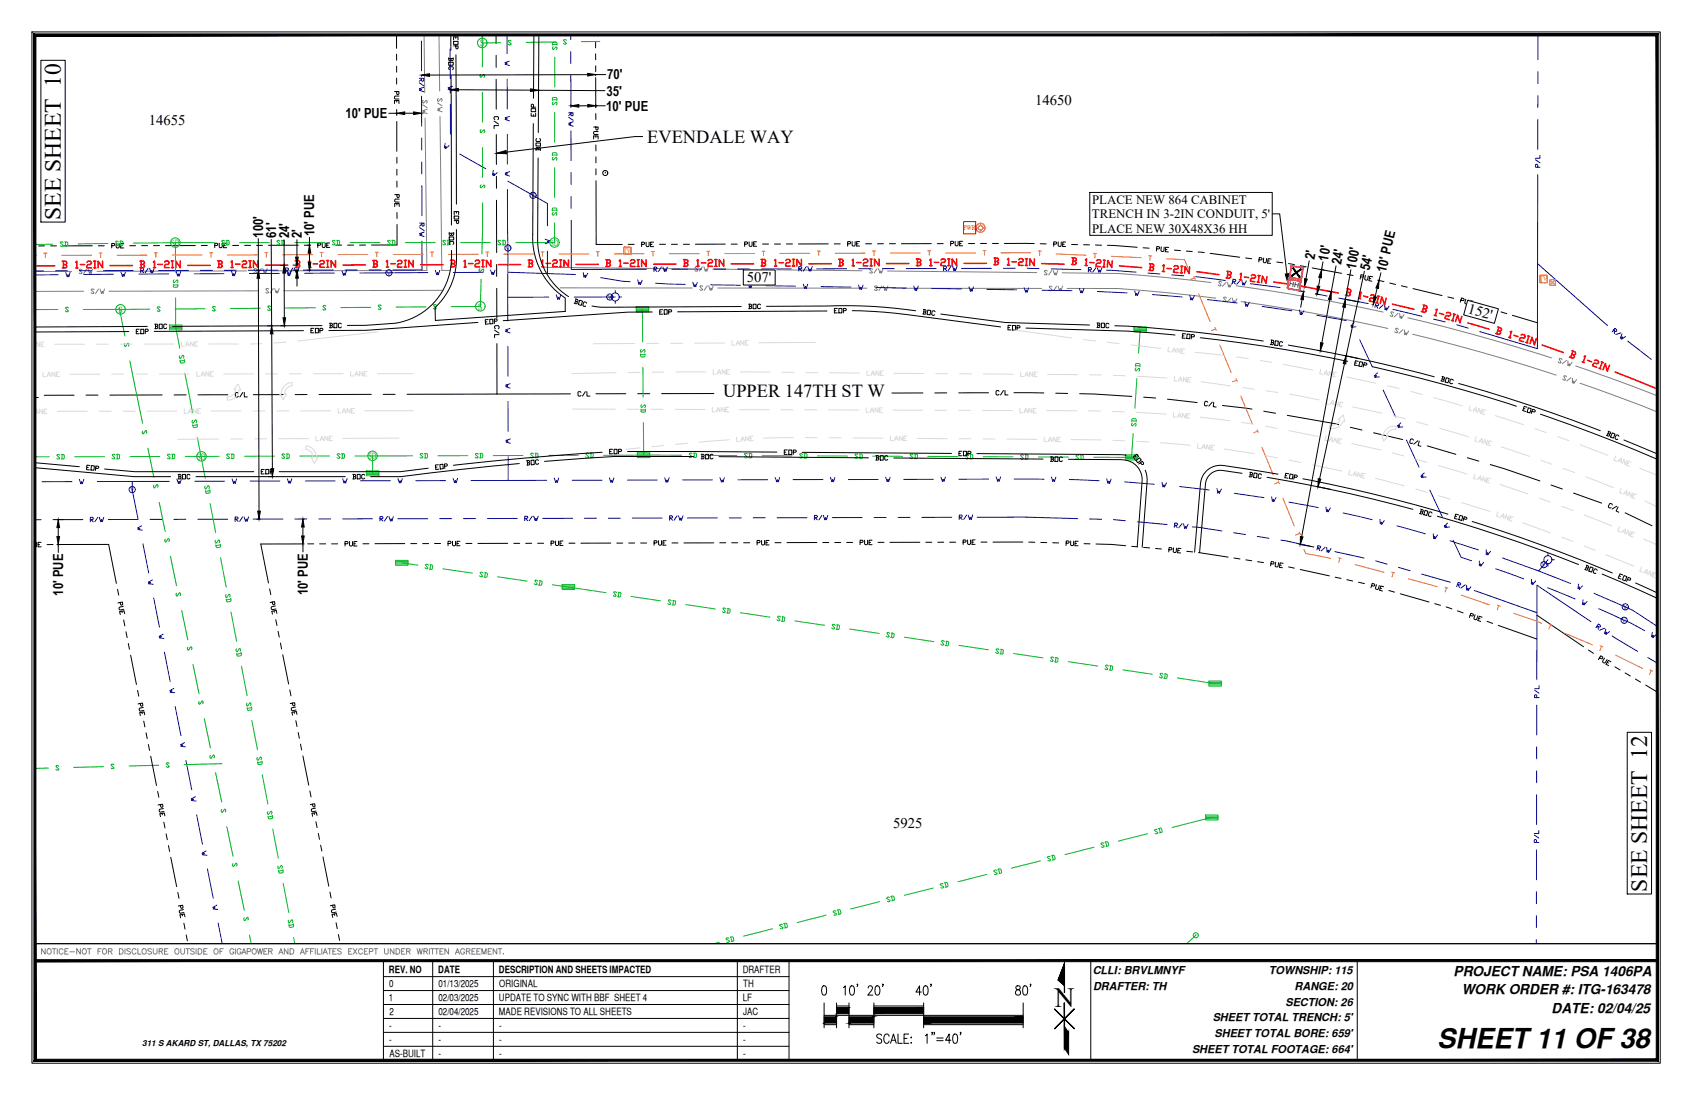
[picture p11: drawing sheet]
<svg xmlns="http://www.w3.org/2000/svg" width="432mm" height="279mm" viewBox="0 0 432 279" stroke-linecap="round" stroke-linejoin="round" font-family="sans-serif">
<defs><g id="words">
<text font-size="7.1" x="269.1" y="257">N</text>
<text font-size="7" x="366.8" y="267.3">SHEET11 OF38</text>
<g font-size="6">
<text x="15.5" y="56" transform="rotate(-90 15.5 56)">SEE SHEET 10</text>
<text x="420.3" y="227.5" transform="rotate(-90 420.3 227.5)">SEE SHEET 12</text>
</g>
<g font-size="4.7">
<text x="165.2" y="36.4">EVENDALE WAY</text>
<text x="184.6" y="101.3">UPPER 147TH ST W</text>
</g>
<g font-size="3.8">
<text x="264.2" y="26.8">14650</text>
<text x="38" y="32">14655</text>
<text x="190.6" y="72.1">507'</text>
<text x="374.5" y="79.9" transform="rotate(15 374.5 79.9)">152'</text>
<text x="227.9" y="211.3">5925</text>
</g>
<g font-size="3.5">
<text x="154.9" y="20.3">70'</text>
<text x="154.7" y="28.2">10' PUE</text>
<text x="154.7" y="24.4">35'</text>
<text x="88.2" y="30.2">10' PUE</text>
<text x="67.2" y="60.6" transform="rotate(-90 67.2 60.6)">100'</text>
<text x="70.5" y="60.7" transform="rotate(-90 70.5 60.7)">61'</text>
<text x="73.8" y="60.8" transform="rotate(-90 73.8 60.8)">24'</text>
<text x="77" y="60.8" transform="rotate(-91 77 60.8)">2'</text>
<text x="80.2" y="60.3" transform="rotate(-90 80.2 60.3)">10' PUE</text>
<text x="335.4" y="66.4" transform="rotate(-80 335.4 66.4)">2'</text>
<text x="338.9" y="66.8" transform="rotate(-79 338.9 66.8)">10'</text>
<text x="342.3" y="67.7" transform="rotate(-79 342.3 67.7)">24'</text>
<text x="346" y="68.8" transform="rotate(-80 346 68.8)">100'</text>
<text x="349.5" y="69.2" transform="rotate(-78 349.5 69.2)">54'</text>
<text x="353.7" y="69.6" transform="rotate(-77 353.7 69.6)">10' PUE</text>
<text x="16.2" y="152" transform="rotate(-90 16.2 152)">10' PUE</text>
<text x="78.6" y="151.9" transform="rotate(-90 78.6 151.9)">10' PUE</text>
<text x="371" y="249">PROJECT NAME: PSA 1406PA</text>
<text x="373" y="253.6">WORK ORDER #: ITG-163478</text>
<text x="396" y="258.4">DATE: 02/04/25</text>
</g>
<g font-size="3.3">
<text x="278.7" y="52">PLACE NEW 864 CABINET</text>
<text x="278.7" y="55.7">TRENCH IN 3-2IN CONDUIT, 5'</text>
<text x="278.7" y="59.4">PLACE NEW 30X48X36 HH</text>
</g>
<g font-size="2.8">
<text x="278.9" y="248.6">CLLI: BRVLMNYF</text>
<text x="323.8" y="248.6">TOWNSHIP: 115</text>
<text x="279" y="252.6">DRAFTER: TH</text>
<text x="328" y="256.7">SECTION: 26</text>
<text x="330.4" y="252.6">RANGE: 20</text>
<text x="309.5" y="260.5">SHEET TOTAL TRENCH: 5'</text>
<text x="304.2" y="268.7">SHEET TOTAL FOOTAGE: 664'</text>
<text x="309.9" y="264.6">SHEET TOTAL BORE: 659'</text>
</g>
<g font-size="2.6">
<text x="99.3" y="248.4">REV. NO</text>
<text x="99.4" y="251.9">0</text>
<text x="111.8" y="248.4">DATE</text>
<text x="111.9" y="251.9">01/13/2025</text>
<text x="127.3" y="248.4">DESCRIPTION AND SHEETS IMPACTED</text>
<text x="127.4" y="251.9">ORIGINAL</text>
<text x="189.5" y="248.4">DRAFTER</text>
<text x="189.7" y="251.9">TH</text>
<text x="99.2" y="255.5">1</text>
<text x="111.9" y="255.5">02/03/2025</text>
<text x="127.3" y="255.5">UPDATE TO SYNC WITH BBF SHEET 4</text>
<text x="189.6" y="255.5">LF</text>
<text x="99.3" y="262.6">-</text>
<text x="99.4" y="259.1">2</text>
<text x="111.9" y="259">02/04/2025</text>
<text x="111.9" y="262.6">-</text>
<text x="127.3" y="259">MADE REVISIONS TO ALL SHEETS</text>
<text x="127.4" y="262.6">-</text>
<text x="189.7" y="262.6">-</text>
<text x="189.7" y="259">JAC</text>
<text x="99.3" y="266.2">-</text>
<text x="99.4" y="269.7">AS-BUILT</text>
<text x="111.9" y="266.2">-</text>
<text x="111.9" y="269.7">-</text>
<text x="127.4" y="266.2">-</text>
<text x="127.4" y="269.7">-</text>
<text x="189.7" y="266.2">-</text>
<text x="189.7" y="269.7">-</text>
</g>
<g font-size="2.4" fill="#00b800">
<text x="122.6" y="11.8">S</text>
<text x="30.2" y="79.8">S</text>
<text x="122.1" y="79">S</text>
</g>
<g font-size="2.4" fill="#00b82e">
<text x="43.7" y="62.7">SD</text>
<text x="140.4" y="62.7">SD</text>
<text x="50.4" y="117.3">SD</text>
<text x="94" y="117.1">SD</text>
</g>
<text font-size="2.1" x="36.3" y="267">311 S AKARD ST, DALLAS, TX 75202</text>
<g font-size="1.9" fill="#00f">
<text x="135.5" y="50.5">V</text>
<text x="129.1" y="64">V</text>
<text x="98.7" y="70.3">V</text>
<text x="155.1" y="76.5">V</text>
<text x="33.2" y="125.6">V</text>
<text x="393.5" y="144.8">V</text>
<text x="414.3" y="155.6">V</text>
<text x="413.9" y="159">V</text>
</g>
<text font-size="1.8" fill="#f00" x="245.9" y="58.7">PWR</text>
<g font-size="1.8" fill="#ff7f00">
<text x="159.1" y="64.6">TV</text>
<text x="392.9" y="71.8">TV</text>
</g>
<text font-size="1.8" x="328.9" y="73.1" transform="rotate(10 328.9 73.1)">HH</text>
</g></defs>
<!-- layer: SIDEWALK -->
<g fill="none" stroke="#808080" stroke-width=".26">
<path d="M108.2 8.9l.2 14.8M112 8.9l.2 14.3M107.9 26.7l1.1 .8M108 25.6l-.2 .2 .3 .6 .7-.8 .2 .5-.2 .2M108.5 30.1l.4 38.9-39.6 .1M109 27.9l-1.1 .4 .6 .1-.6 .2 1.1 .4M111.7 26.3l1.1 .7M111.8 25.1l-.1 .6 .2 .2 .7-.8 .2 .2-.2 .6M112.3 29.7l.5 39.3h2.1M112.8 27.4l-1.1 .4 .6 .2-.6 .2 1.1 .3M18.3 69.3h-9.4M21 68.9l-.2-.2-.6 .2 .8 .7-.2 .2-.6-.2"/>
<path d="M21.3 74.3l-12.4 .1M22.1 68.7l-.8 1.1M22.5 68.7l.4 1.1 .2-.6 .1 .6 .4-1.1M24 73.9l-.6-.2-.2 .2 .8 .8-.2 .2-.6-.2M25.1 73.7l-.7 1.2M25.5 73.7l.4 1.2 .2-.6 .2 .6 .4-1.2M62.9 69.1l-38.1 .1M65.5 68.7l-.2-.1-.5 .1 .7 .8-.2 .2-.5-.2M65.9 74.2l-38.1 .1M66.7 68.6l-.8 1.1M68.2 68.5l-.4 1.2-.2-.6-.2 .6-.3-1.1M68.6 73.8l-.6-.2-.2 .2 .8 .8-.2 .2-.6-.2"/>
<path d="M69.7 73.6l-.7 1.2M70.1 73.6l.4 1.2 .2-.6 .2 .6 .3-1.2M113 74.1l-40.6 .1M139 68.2l36.4 .4M142.9 73.4l33.8 .1M178.1 68.2l-.2-.1-.5 .1 .7 .8-.2 .2-.6-.2M179.3 68.1l-.8 1.1M179.3 73.1l-.1-.2-.6 .2 .7 .8-.1 .2-.6-.2M179.6 68.1l.4 1.1 .2-.6 .2 .6 .4-1.1M180.5 72.9l-.8 1.2M180.9 72.9l.4 1.2 .1-.6 .2 .6 .4-1.2M181.9 68.7l38.1 .4"/>
<path d="M183.2 73.5h38.1M222.7 68.7l-.2-.2-.6 .2 .8 .8-.2 .2h-.4l-.2-.2M223.8 68.5l-.7 1.2M223.9 73.2l-.5-.2-.2 .2 .7 .7-.2 .2-.5-.2M224.2 68.6l.4 1.1 .2-.6 .2 .6 .4-1.1M225.1 73l-.8 1.1M225.4 73l.4 1.1 .2-.5 .2 .5 .4-1.1M226.5 69.2l38.1 .4M227.7 73.6h38.1M267.3 69.2l-.2-.2-.6 .2 .8 .8-.2 .1-.6-.1M268.4 69l-.8 1.2M268.5 73.2l-.6-.2-.2 .2 .8 .8-.2 .2-.6-.2"/>
<path d="M268.8 69l.4 1.2 .1-.6 .2 .6 .4-1.2M269.6 73l-.7 1.2M270 73l.4 1.2 .2-.6 .2 .6 .4-1.2M271.1 69.6a262 262 0 0 1 38 2.5M272.3 73.6h13l12.5 1.1 12.5 1.4M311.7 72.1l-.1-.3-.6 .1 .7 .9-.6 .1-.2-.2M312.9 72l-.9 1M313 76.1l-.6-.3-.2 .2 .7 .8-.6 .1-.2-.2M313.3 72.1l.2 1.1 .3-.5 .1 .6 .5-1.1M314.1 76l-.9 1.1M314.5 76.1l.2 1.2 .3-.6 .1 .6 .6-1.1M315.5 72.9a460.2 460.2 0 0 1 37.5 6.7"/>
<path d="M316.7 77l18.2 2.9 19.3 3.9M355.7 79.9l-.6-.4-.2 .2 .6 .9-.6 .1-.1-.3M356.8 79.9l-1 1M356.9 84.1l-.6-.4-.2 .2 .6 .9h-.6l-.2-.2M357.2 80l.1 1.2 .3-.5 .1 .6 .6-1M358 84.1l-1 1M358.4 84.2l.1 1.2 .3-.5 .1 .6 .6-1M359.3 81.1l16.2 4.1 20.5 6.1M360.5 85.3l17.1 4.4 19.5 6M398.6 91.8l-.5-.4-.2 .2 .5 .9-.3 .1-.4-.3M399.8 96.2l-.5-.4-.2 .2 .4 .9-.2 .1-.5-.3M399.8 92l-1.1 .8"/>
<path d="M400.1 92.1v1.2l.4-.5v.6l.7-1M400.9 96.4l-1.1 .8M401.3 96.5v1.2l.3-.5v.6l.8-.9M402.1 93.4l14.1 5 6.7 2.6M403.2 97.8l19.7 7.3"/>
</g>
<!-- layer: WATER LINE -->
<g fill="none" stroke="#00f" stroke-width=".26">
<path d="M114.9 12.5v7.6M115 8.9l.4 .2M129.4 8.9v4.8M130 15.6l-1.1 .4 .5 .2-.5 .2 1.1 .3M113.6 36.6l-.2 1.1 .4-.4-.1 .6 .9-.8M114.9 26.6l.1 7.6M115.5 22l-1.2 .4 .6 .2-.6 .2 1.2 .4M117.3 39.3l6.7 3.8M129.4 20.2l.1 7.6M129.5 34.3v7.6M130 29.7l-1.1 .4 .6 .2-.6 .2 1.1 .3M125.9 43.5l-.2 1.2 .4-.4-.1 .6 .9-.9"/>
<path d="M129.5 48.4l.1 27.5M129.6 46.2l10.1 5.7v5.7M130.1 43.8l-1.2 .4 .6 .2-.6 .2 1.2 .3M14.9 70.1h-6M17.9 69.5l-.4 1.2-.1-.6-.2 .6-.4-1.2M29 70h-7.6M30.9 69.4l.4 1.1 .2-.5 .1 .5 .4-1.1M43.1 69.9h-7.6M46.1 69.3l-.4 1.2-.1-.6-.2 .6-.4-1.2M57.2 69.8l-7.6 .1M59.1 69.2l.4 1.2 .1-.6 .2 .6 .4-1.2M71.3 69.8h-7.7"/>
<path d="M73.2 69.2l.4 1.1 .1-.6 .2 .6 .4-1.1M85.4 69.7h-7.7M87.3 69.1l.4 1.2 .1-.6 .2 .6 .4-1.2M109.2 69.6l-17.4 .1M112.2 69l-.3 1.1-.2-.5-.2 .5-.4-1.1M123.3 69.5h-7.6M125.2 68.9l.4 1.1 .2-.5 .2 .5 .3-1.1M129.6 75.9v6M129.8 69.5l9.9 .3M139.1 61l1.2 .4-.6 .2 .6 .2-1.2 .4M139.7 64.1v5.7M139.7 69.8l7.2 .2"/>
<path d="M140.1 75.8l-10.5 .1M142 75.2l.3 1.2 .2-.6 .2 .6 .4-1.2M148.8 69.5l.2 1.2 .3-.5 .1 .6 .6-1.1M153.3 70.8l5.5 1 2 .1M157 75.8h-10.5M162.8 71.4l.2 1.2 .3-.6 .1 .6 .5-1.1M167.3 72.3l7.6 .3M176.8 72l.4 1.2 .2-.6 .1 .6 .4-1.2M181.4 72.7l7.6 .1M190.9 72.3l.4 1.1 .2-.6 .1 .6 .4-1.1M195.5 72.9l7.6 .1M205 72.5l.4 1.1 .1-.5 .2 .5 .4-1.1"/>
<path d="M209.6 73.1l7.6 .2M219.1 72.7l.4 1.2 .1-.6 .2 .6 .4-1.2M223.6 73.4l7.7 .1M233.2 73l.4 1.1 .1-.6 .2 .6 .4-1.1M237.7 73.6l7.7 .1M247.3 73.2l.4 1.1 .1-.5 .2 .5 .4-1.1M251.8 73.8l7.7 .2M261.4 73.4l.3 1.2 .2-.6 .2 .6 .4-1.2M265.9 74.1l7.7 .1M275.5 73.6l.3 1.1 .2-.5 .2 .6 .4-1.2M280 74.4l7.6 .3M289.6 74.2l.3 1.2 .2-.6 .2 .6 .4-1.1"/>
<path d="M294.1 75.2l7.6 .6M303.7 75.4l.2 1.1 .3-.5 .1 .6 .5-1.1M308.1 76.5l7.6 .8M317.7 77l.2 1.1 .3-.5 .1 .6 .5-1.1M322.1 78.2l7.6 1.1M331.7 79l.1 1.2 .3-.5 .1 .6 .6-1.1M129.6 88.4v7.6M130.2 83.8l-1.2 .4 .6 .2-.6 .2 1.2 .3M130.2 97.9l-1.1 .4 .5 .2-.5 .2 1.1 .3M336 80.4l7.6 1.4M345.6 82.3l-.9 .9 .6-.1-.4 .4 1.2-.1M347 86.7l3.2 6.9"/>
<path d="M351.6 95.1l-.9 .8h.6l-.5 .4 1.2-.1M353 99.5l3.2 6.9M129.6 102.5l.1 7.6M129.7 116.6v6M130.2 112l-1.1 .4 .6 .2-.6 .2 1.1 .3M357.5 107.9l-.9 .8 .6-.1-.4 .5 1.2-.2M358.9 112.3l3.2 6.9M18.4 122.9h-7.7M21.4 122.3l-.4 1.1-.2-.5-.2 .6-.3-1.2M33.7 122.9v2l1.5 7.5M33.7 122.9h-8.9M36.2 134.2l-1.1 .5 .6 .1-.5 .3 1.2 .2"/>
<path d="M36.5 138.7l1.5 7.5M43.2 122.8l-9.5 .1M45.1 122.2l.4 1.2 .2-.6 .2 .6 .4-1.2M57.3 122.8h-7.6M60.4 122.2l-.4 1.2-.2-.6-.2 .6-.4-1.2M71.4 122.7l-7.6 .1M73.3 122.2l.4 1.1 .2-.6 .2 .6 .4-1.1M85.5 122.7h-7.6M87.4 122.1l.4 1.2 .2-.6 .2 .6 .4-1.2M99.6 122.7h-7.6M101.5 122.1l.4 1.1 .2-.5 .2 .5 .4-1.1M113.7 122.6l-7.6 .1"/>
<path d="M115.6 122l.4 1.2 .2-.6 .2 .6 .4-1.2M129.7 122.6h-9.5M139.5 122.6h-9.8M141.4 122l.4 1.1 .2-.5 .2 .5 .4-1.1M153.6 122.5l-7.6 .1M155.5 121.9l.4 1.2 .2-.6 .2 .6 .4-1.2M167.7 122.5h-7.6M170.8 121.9l-.4 1.1-.2-.5-.2 .6-.4-1.2M181.8 122.4l-7.6 .1M183.7 121.9l.4 1.1 .2-.6 .2 .6 .4-1.1M195.9 122.4h-7.6M197.8 121.8l.4 1.2 .2-.6 .2 .6 .4-1.2"/>
<path d="M210 122.4h-7.6M211.9 121.8l.4 1.1 .2-.5 .2 .5 .4-1.1M224.1 122.3l-7.6 .1M226 121.8l.4 1.1 .2-.6 .2 .6 .4-1.1M238.2 122.3h-7.6M241.3 121.7l-.4 1.2-.2-.6-.2 .6-.4-1.2M252.3 122.3h-7.6M254.2 121.7l.4 1.1 .2-.5 .2 .5 .4-1.1M258.8 122.2l7.6 .1M268.3 121.7l.4 1.2 .2-.6 .2 .6 .4-1.1M272.9 122.4l7.6 .3M282.4 122.2l.4 1.1 .2-.5 .1 .6 .5-1.2"/>
<path d="M287 123l7.6 .6M296.5 123.1l.3 1.1 .3-.5 .1 .6 .5-1.1M301 124.1l7.6 .9M310.6 124.6l.2 1.2 .3-.5 .1 .6 .5-1.1M315 125.9l7.6 1.1M324.5 126.7l.2 1.2 .3-.5 .1 .6 .5-1.1M328.9 128.1l7.5 1.4M338.4 129.4l.1 1.2 .3-.6 .1 .6 .6-1M342.8 130.9l7.4 1.7M352.1 132.5l.2 1.2 .3-.5v.6l.7-1M356.5 134.2l7.3 2M363.5 120.7l-.9 .8 .6-.1-.4 .4 1.2-.1"/>
<path d="M364.9 125.1l3.2 6.9M365.8 136.2v1.2l.4-.5v.6l.7-1M369.4 133.5l-.8 .8 .5-.1-.4 .4 1.2-.1M370 138l7.3 2.3M370.8 137.8l2.1 4.4 2.6 .9M38.9 148l-1.1 .6 .6 .1-.5 .2 1.2 .2M39.2 152.6l1.5 7.4M377.5 143.2v1.2l.4-.5v.6l.7-1M379.3 140.3v1.2l.4-.5-.1 .6 .8-.9M381.7 145.1l7.2 2.6M383.4 142.4l9.3 3.3M390.8 147.8v1.2l.4-.4v.6l.7-1"/>
<path d="M392.7 145.7l8.1 3.2M394.9 150l7.1 2.8M395 142.8l-2.3 2.9M402.8 149l-.1 1.2 .4-.4v.6l.8-.9M404 153l-.1 1.2 .4-.4-.1 .6 .8-.9M406.8 151.4l9.8 4.3 6.3 4.1M408 155.3l7.9 3.6 3.8 2M41.6 161.8l-1 .6 .6 .1-.5 .3 1.1 .1M42 166.4l1.4 7.5M44.4 175.6l-1.1 .6 .6 .1-.5 .3 1.2 .2M421.7 161.3l-.2 1.2 .4-.4-.1 .6 .9-.8M44.7 180.2l1.5 7.5"/>
<path d="M47.1 189.5l-1 .6h.6l-.6 .3 1.2 .2M47.5 194.1l1.4 7.4M49.9 203.3l-1.1 .6 .6 .1-.5 .3 1.2 .1M50.2 207.9l1.5 7.5M52.6 217.1l-1 .6 .6 .1-.6 .3 1.2 .1M52.9 221.7l1.5 7.5M55.4 230.9l-1.1 .6 .6 .1-.5 .3 1.2 .2M55.7 235.5l1 5.3"/>
</g>
<!-- layer: DIM -->
<g fill="none" stroke="#000" stroke-width=".26">
<path d="M107.6 19.3v.2M150 19.1l-40.4 .1M152 19.2v.1M152 19h2.6M101.2 29.1v.1M101.2 28.9h-2M103.3 28.9h2.3M107.6 29.1v.1M114.9 22.6v1.2M117 22.9l18.4 .1M137.4 22.7v1.2M137.4 23l17 .1"/>
<path d="M145.7 26.7v.7M150 27h-2.3M152 26.7v.7M152 27h2.5M65.5 69h.8M65.9 60.9v8.1M65.9 71l.2 59.4M69.2 61.1l.1 22M71.6 67.6h1.2M72.5 61.2v6.4M72.5 69.7l.1 11.4M74.8 68.9h1.3"/>
<path d="M74.8 67.6h1.3M75.8 61.2v4.4M75.8 71v2M78.5 68.9h.8M78.5 62.6h.8M79 64.6v2.3M79 60.5v2.1M330.3 74l2.7 .5M330.6 72.7l2.6 .5M332.3 76.4l-.4 2M334.1 66.6l-.8 4.6M335.8 75l.9 .2"/>
<path d="M336.9 70.8l-.4 2.2M337 68.7l.9 .2M337.6 66.8l-.3 2M339 74.3l1 .2M339.4 76.4l-2.1 11.1M341 67.9l-1.3 6.5M343 78.4l-10.8 58.5M343 76.3l3.8 .7M344.7 68.8l-1.3 7.6M348.2 69.2l-4.7 21.6M350.1 77.7h.1M351.5 73.5l-.6 2.3"/>
<path d="M351.6 71.5h.1M352.4 69.6l-.5 2M68.3 83.1h1.3M69.3 85.2l.2 34.4M71.6 83.1h1.3M336.3 89.4l1 .2M343.1 92.8l-6.3 29.4M343.2 90.7l3.6 .8M14.5 132.6h1.7M14.5 138.9h1.7M14.9 134.6v2.3M14.9 138.9v2.1"/>
<path d="M65.6 132.5h.8M68.5 121.6h1.3M77.3 134.5v2.3M77.3 138.8v2M77.4 132.4h.2M77.5 138.8h.1M331.5 138.9l3.8 .7M336 124.1l3.6 .8"/>
</g>
<g fill="#000" stroke="#000" stroke-width=".26">
<path d="M107.6 19.2l2-.4v.7zM150 18.7l2 .3-2 .4zM101.2 28.9l2.1-.3v.6zM105.6 28.6l2 .3-2 .3zM114.9 22.9l2.1-.3v.6zM135.4 22.7l2 .3-2 .3zM145.7 27l2-.3v.6zM150 26.6l2 .4-2 .3zM65.9 69l.4 2h-.7zM72.5 67.6l.4 2.1h-.7zM75.4 65.6h.7l-.3 2zM75.8 68.9l.3 2.1h-.6z"/>
<path d="M79 62.6l.3 2h-.7zM78.7 66.9h.6l-.3 2zM332.7 74.4l-.1 2.1-.6-.2zM332.9 71.1l.7 .1-.7 2zM336.1 73l.7 .1-.7 2zM337.3 68.8l-.1 2.1-.6-.2zM339.7 74.4v2.1l-.7-.1zM343.4 76.4l-.1 2-.7-.1zM350.6 75.7l.7 .1-.8 1.9zM351.9 71.6l-.1 2-.7-.1zM69.3 83.1l.4 2.1h-.7zM72.2 81.1h.7l-.3 2z"/>
<path d="M337 87.4l.7 .2-.7 1.9zM343.5 90.8v2.1l-.7-.2zM69.2 119.6h.7l-.4 2zM14.9 132.6l.3 2h-.7zM14.5 136.9h.7l-.3 2zM65.8 130.4h.6l-.3 2.1zM77.3 132.4l.3 2.1h-.6zM77 136.8h.6l-.3 2zM331.9 136.9l.6 .1-.7 1.9zM336.4 122.1l.7 .2-.8 1.9z"/>
</g>
<!-- layer: CENTER_LINE -->
<g fill="none" stroke="#000" stroke-width=".26">
<path d="M126.6 8.9v2.2M126.6 14.1v3.1M126.1 30.9l1.1 .8M126.3 30.5l-.2-.5 .2-.2h.7l.2 .5-.2 .2M126.6 20.2v7.7M126.7 34.3v7.7M127.2 32h-1.1v.8M126.7 45v3M126.7 51.1v13.3M126.7 67.5v3M126.8 73.6v7.6M126.2 84.2l1.2 .8"/>
<path d="M126.4 83.9l-.2-.2 .2-.6h.8l.2 .2-.2 .6M126.8 87.7v12.8M127.4 85.4h-1.2v.7M149.4 99.9l-.7 1.2M149.8 99.9v1.2h.8M201.6 100l-.2-.2-.5 .2v.7l.1 .2 .6-.2M202.8 99.8l-.8 1.1M203.1 99.8v1.1h.8M255 99.8l-.2-.1-.6 .1v.8l.2 .2 .6-.2M256.1 99.6l-.8 1.2M256.5 99.6v1.2h.7M9 100.3v1.1h.8"/>
<path d="M18.9 100.8l-7.6 .1M21.9 100.8h3.1M41.4 100.8h-13.4M47.5 100.8h-3.1M58.1 100.7l-7.6 .1M60.8 100.4l-.2-.2-.6 .2 .1 .7 .2 .2 .5-.2M62 100.1l-.8 1.2M62.3 100.1l.1 1.2h.7M72.3 100.7h-7.7M78.4 100.7h-3.1M94.7 100.6l-13.3 .1M97.8 100.6h3"/>
<path d="M126.8 100.5l-22.9 .1M145.6 100.5h-18.8M148.3 100.1l-.2-.2-.6 .2v.8l.2 .2 .6-.2M159.7 100.5h-7.6M162.8 100.5h3M182.2 100.4h-13.4M185.2 100.4h3.1M191.3 100.4h7.6M213 100.3l-7.6 .1M216.1 100.3h3M235.5 100.3h-13.3M241.6 100.2l-3 .1"/>
<path d="M252.3 100.2h-7.6M258.8 100.2l7.6 .1M269.4 100.3l3.1 .1M275.5 100.5l13.3 .7M291.9 101.3l3 .3M297.9 101.9l7.6 .8M308.2 102.6l-.5-.2-.2 .2-.1 .7 .5 .3 .2-.2M309.4 102.6l-.9 1M309.8 102.6l-.2 1.2 .8 .1M312 103.5l7.5 .9M322.5 104.9l3 .6M328.5 106l13.2 2.3"/>
<path d="M344.6 109l3 .7M350.5 110.4l7.5 1.8M360.7 112.3l-.5-.3-.2 .1-.3 .7 .2 .3h.6M361.8 112.5l-1 .8M362.2 112.6l-.3 1.1 .7 .2M364.2 113.8l7.3 2.1M374.5 116.8l2.9 .9M380.3 118.5l12.7 4.2M395.8 123.8l2.9 1M401.6 125.8l7.1 2.6M411.5 128.9l-.1-.3-.6-.1-.4 .7 .5 .4 .2-.1M412.6 129.2l-1.2 .7"/>
<path d="M412.9 129.3l-.5 1.1 .7 .3M414.7 130.9l6.9 3.3"/>
</g>
<!-- layer: RW -->
<g fill="none" stroke="#0000b8" stroke-width=".26">
<path d="M107 20h1.1v.6l-.1 .1-.4-.1v-.6M107.5 10.5l.1 7.6M145.6 13.2l.1 3M145.6 8.9v1.2M145.7 19.3v7.6M107 21.1l1.1 .8M107.6 20.2l-.6 .5M107.6 24.6v7.6M107.6 35.2v3.1M108.1 22.3l-1.1 .3 .6 .2-.6 .2 1.2 .4M145.1 28.8h1.2v.6l-.2 .1-.4-.1v-.6M145.1 29.9l1.2 .8"/>
<path d="M145.7 29l-.6 .5M145.7 33.4v7.6M146.3 31.1l-1.2 .4 .6 .1-.6 .2 1.2 .4M107.1 56.9h1.1v.6l-.1 .2-.4-.2v-.6M107.1 58.1l1.1 .7M107.6 41.3v3.1M107.7 47.4v7.6M107.7 57.1l-.6 .6M108.2 59.2l-1.1 .4 .6 .2-.6 .2 1.1 .4M145.7 44l.1 3.1M145.8 50.1v3.1M145.8 56.2v12.5h19.2"/>
<path d="M8.9 69.1h2.2M14.2 69.1h3M20.3 69.1h3M34 69l-7.6 .1M35.9 69h.6l.2-.4-.2-.1h-.6v1.1M36.1 69l.6 .6M37.8 68.5l-.8 1.1M38.2 68.5l.4 1.1 .2-.6 .1 .6 .4-1.1M48.1 69h-7.6M54.2 69h-3.1M60.3 69h-3.1M71 68.9l-7.7 .1"/>
<path d="M72.9 68.9h.5l.2-.3-.2-.2h-.5v1.1M73 68.9l.6 .6M74.8 68.4l-.8 1.1M76.3 68.3l-.4 1.2-.2-.6-.2 .6-.4-1.1M85 68.9h-7.6M88.1 68.9h3M94.2 68.9h3M107.7 61.5v7.4h-7.4M166.9 68.7h.6l.1-.4-.2-.2h-.5v1.2M167.1 68.7l.6 .6M168.8 68.1l-.8 1.2M169.2 68.1l.4 1.2 .2-.6 .1 .6 .4-1.2"/>
<path d="M179.1 68.7h-7.6M185.2 68.6l-3.1 .1M188.2 68.6h3.1M202 68.6h-7.7M203.9 68.6h.5l.2-.4-.2-.2h-.5v1.2M204 68.6l.6 .6M205.8 68l-.8 1.2M206.1 68l.4 1.2 .2-.6 .2 .6 .4-1.2M216 68.6h-7.6M219.1 68.6h3M225.2 68.5h3M238.9 68.5h-7.6"/>
<path d="M240.8 68.5h.6l.2-.4-.2-.2h-.6v1.2M241 68.5l.6 .6M242.7 67.9l-.7 1.2M243.1 67.9l.4 1.2 .2-.6 .2 .6 .3-1.2M253 68.5h-7.6M259.1 68.5h-3M262.1 68.5h3.1M268.2 68.6l7.7 .2M277.8 68.8l.5 .1 .2-.4-.2-.2h-.5l-.1 1.1M278 68.8l.5 .6M279.7 68.3l-.8 1.1M280.1 68.3l.3 1.2 .2-.6 .2 .6 .4-1.2"/>
<path d="M282.3 68.9l7.6 .5M293 69.7l3 .2M299 70.1l3.1 .3M305.1 70.6l7.6 1M314.6 71.8l.6 .1 .2-.4-.2-.2-.5-.1-.2 1.2M314.8 71.8l.5 .7M316.5 71.5l-.9 1M316.9 71.5l.3 1.2 .2-.5 .1 .6 .6-1.1M319.1 72.4l7.6 1M329.7 73.9l3 .5M335.7 75l3 .5M341.7 76.1l7.5 1.3"/>
<path d="M351 77.9l.6 .1 .3-.3-.2-.3-.5-.1-.3 1.1M351.2 77.9l.4 .7M353 77.8l-1 .9M353.4 77.9l.1 1.2 .3-.6v.6l.7-1M355.5 78.9l7.4 1.8M365.8 81.4l3 .7M371.8 82.9l2.9 .8M410.3 83.1l-17.9-15.8-.1 21.7-14.7-4.4M411.8 84.2l.4 .4 .4-.2v-.3l-.5-.3-.7 .9M411.9 84.3l.1 .8M413.6 84.9l-1.3 .5M413.9 85.2l-.4 1.1 .5-.3-.2 .6 1-.7"/>
<path d="M415.4 87l6 4.7M8.9 132.6h1.6M13.5 132.6h7.6M23.1 132.6h.5l.2-.4-.2-.2h-.5v1.1M23.2 132.6l.6 .5M25 132l-.8 1.1M25.3 132l.4 1.1 .2-.5 .2 .5 .4-1.1M35.2 132.5l-7.6 .1M38.3 132.5h3M47.4 132.5h-3M58.1 132.5h-7.6M60 132.5h.6l.2-.4-.2-.2h-.6v1.2"/>
<path d="M60.2 132.5l.6 .6M61.9 131.9l-.7 1.2M62.3 131.9l.4 1.1 .2-.5 .2 .5 .3-1.1M72.2 132.4l-7.6 .1M78.3 132.4h-3.1M81.3 132.4h3.1M95.1 132.4h-7.7M97 132.4h.5l.2-.4-.2-.2h-.5v1.1M97.2 132.4l.5 .5M98.9 131.8l-.8 1.1M99.3 131.8l.3 1.1 .2-.5 .2 .5 .4-1.1M109.2 132.4h-7.7"/>
<path d="M112.2 132.3h3.1M121.3 132.3h-3M132 132.3h-7.6M133.9 132.3h.6l.2-.4-.8-.2v1.2M134.1 132.3l.6 .6M135.8 131.7l-.7 1.1M136.2 131.7l.4 1.1 .2-.5 .2 .5 .4-1.1M146.1 132.2l-7.6 .1M152.2 132.2h-3M155.3 132.2h3M169 132.2h-7.6M170.9 132.2h.6l.1-.4-.1-.2h-.6v1.2"/>
<path d="M171.1 132.2l.5 .6M172.8 131.6l-.8 1.2M173.2 131.6l.3 1.2 .2-.6 .2 .6 .4-1.2M175.5 132.2h7.6M186.1 132.1h3.1M192.2 132.1h3.1M205.9 132.1h-7.6M207.8 132.1h.6l.2-.4-.2-.2h-.6v1.2M208 132.1l.6 .6M209.7 131.5l-.7 1.2M210.1 131.5l.4 1.2 .2-.6 .2 .6 .4-1.2M220 132.1h-7.6"/>
<path d="M226.1 132l-3 .1M232.2 132h-3M242.9 132h-7.6M244.8 132h.6l.2-.4-.2-.2h-.6v1.2M245 132l.6 .6M246.7 131.4l-.8 1.2M248.2 131.4l-.4 1.2-.1-.6-.2 .6-.4-1.2M249.4 132h12.5l13.1 .3M278.1 132.4l3 .1M284.2 132.6l3 .3M290.2 133.1l7.6 .7M299.7 134l.6 .1 .2-.4-.1-.2-.6-.1-.1 1.2"/>
<path d="M299.9 134l.5 .6M301.7 133.6l-.9 1.1M302 133.6l.3 1.2 .3-.5 .1 .6 .5-1.1M304.3 134.4l7.5 1.1M314.8 135.9l3 .5M320.9 136.9l3 .5M326.9 137.8l7.4 1.6M336.2 139.8l.6 .1 .2-.3-.1-.3-.6-.1-.2 1.1M336.4 139.8l.4 .7M338.2 139.6l-1 1M338.6 139.7l.1 1.2 .3-.5v.6l.7-1M340.7 140.8l7.4 1.6"/>
<path d="M351.1 143.1l2.9 .9M356.9 144.8l3 .8M362.8 146.5l7.3 2.1M371.9 149.1l.6 .2 .3-.3-.7-.4-.3 1.1M372.1 149.2l.4 .7M373.9 149.2l-1.1 .9M374.3 149.4v1.2l.3-.5v.6l.8-1M376.2 150.7l16 5.6v-7l13.8 9.3M407.6 159.7l.5 .3 .4-.2-.1-.3-.5-.3-.6 1M407.8 159.8l.1 .8M409.5 160.3l-1.3 .5M409.8 160.5l-.3 1.2 .5-.4-.2 .6 1-.8"/>
<path d="M411.4 162.3l6.5 3.9M420.5 167.8l2.4 1.4"/>
</g>
<!-- layer: PUE -->
<g fill="none" stroke="#000" stroke-width=".26">
<path d="M101.2 8.9v3.4M101.2 13.8v1.6M101.2 16.9v1.5M101.2 19.9v1.6M151.4 8.9v.3M152 13.7v1.6M152 10.7v1.5M152 16.8v1.5M152 19.8v7.7M152.6 8.9v.3M100.7 23.4h1.1v.5l-.2 .2-.4-.2v-.5M100.7 26.4v-.7h1.1v.7"/>
<path d="M101.2 25.7v.3M101.2 27.9v1.6M101.3 31v7.6M101.8 24.5h-.9l-.2 .2 .2 .6h.9M151.5 32.4h1.1v.6l-.2 .2-.3-.2v-.6M151.5 35.5v-.8h1.1v.8M152 29l.1 1.5M152.1 37v1.5M152.1 34.7v.4M152.6 33.5h-.9l-.2 .2 .2 .6h.9M100.7 49.7h1.2v.5l-.2 .2-.4-.2v-.5M100.7 52.7v-.8h1.2v.8"/>
<path d="M101.3 40.1v1.6M101.3 43.2v1.5M101.3 46.2v1.6M101.3 51.9v.4M101.3 54.2v1.6M101.3 57.3v5.2h-6.5M101.9 50.8h-1l-.2 .2 .2 .6h1M152.1 40v1.6M152.1 43.1v1.5M152.1 46.1v16.3h6.7M11.4 62.7l-1.6 .1M12.9 62.7h1.5"/>
<path d="M23.6 62.7h-7.7M25.1 62.7h1.5M28.5 62.7h.6l.2-.4-.2-.2h-.6v1.2M29.7 62.1v1l.1 .2 .6-.2v-1M30.8 62.7h.4M31.6 62.1h-.8v1.2h.8M33.1 62.7h1.5M36.1 62.7h1.6M39.2 62.7h1.5M49.8 62.7h-7.6M52.9 62.6l-1.5 .1M54.8 62.6h.6l.2-.3-.2-.2h-.6v1.1"/>
<path d="M55.9 62.1v.9l.2 .2 .6-.2v-.9M57.1 62.6h.4M57.8 62.1h-.7v1.1h.7M60.9 62.6h-1.5M62.4 62.6h1.5M65.5 62.6h1.5M76.1 62.6h-7.6M77.7 62.6h1.5M81.1 62.6h.6l.2-.4-.2-.2h-.6v1.1M82.2 62v.9l.2 .2 .6-.2v-.9M83.4 62.6h.4M84.1 62h-.7v1.1h.7"/>
<path d="M85.7 62.5h1.5M88.7 62.5h1.5M93.3 62.5h-1.5M160.3 62.4h1.5M163.7 62.4h.6l.2-.4-.2-.2h-.6v1.1M164.9 61.8v.9l.2 .2 .6-.2v-.9M166 62.4h.4M166.8 61.8h-.8v1.1h.8M168.3 62.3h1.5M171.4 62.3h1.5M174.4 62.3h1.5M185.1 62.3h-7.6"/>
<path d="M186.6 62.3h1.5M190 62.3h.6l.2-.4-.2-.2h-.6v1.2M191.2 61.7v1l.2 .2 .5-.2v-1M192.3 62.3h.4M193.1 61.7h-.8v1.1h.8M194.6 62.3h1.5M197.7 62.3h1.5M200.7 62.3h1.5M211.4 62.2l-7.6 .1M212.9 62.2h1.5M216.3 62.2h.6l.2-.4-.2-.2-.6 .1v1.1M217.5 61.6v1l.2 .2 .5-.2v-1"/>
<path d="M218.6 62.2h.4M219.4 61.6h-.8v1.2h.8M220.9 62.2h1.5M225.5 62.2h-1.6M227 62.2h1.5M237.7 62.2h-7.7M239.2 62.2h1.5M242.6 62.1h.6l.2-.3-.2-.2h-.6v1.1M243.8 61.6v.9l.1 .2 .6-.2v-.9M244.9 62.1h.4M245.7 61.6h-.8v1.1h.8M247.2 62.1h1.5"/>
<path d="M250.2 62.1h1.6M253.3 62.1h1.5M256.3 62.1h7.6M265.5 62.2h1.5M268.9 62.3h.6l.2-.4-.2-.2h-.6v1.1M270.1 61.7l-.1 1 .6 .2 .2-.2v-1M271.2 62.3h.4M272 61.8l-.8-.1v1.2h.7M273.5 62.4h1.5M276.5 62.4l1.5 .1M279.6 62.5l1.5 .1M282.6 62.6l7.6 .5"/>
<path d="M291.7 63.2l1.6 .1M295.2 63.5h.5l.3-.3-.2-.3h-.6l-.1 1.2M296.4 63l-.1 .9 .1 .3 .6-.2 .1-.9M297.4 63.6l.4 .1M298.2 63.1h-.7l-.1 1.1 .8 .1M299.7 63.8l1.5 .1M302.8 64.1l1.5 .1M305.8 64.3l1.5 .2M308.8 64.6l7.6 1M317.9 65.8l1.5 .2M321.3 66.3h.6l.2-.3-.2-.2-.5-.1-.2 1.1M322.5 65.8l-.1 1 .1 .2 .6-.1 .2-.9"/>
<path d="M323.6 66.6h.3M324.4 66.1l-.8-.1-.1 1.1 .8 .1M325.8 66.9l1.5 .2M328.8 67.2l1.5 .3M331.9 67.8l1.5 .3M334.9 68.4l7.4 1.3M343.8 70l1.5 .3M347.2 70.6l.6 .1 .2-.3-.1-.2-.6-.1-.2 1.1M348.4 70.3l-.1 .9 .1 .2h.6l.2-1M349.5 71.1h.3M350.3 70.6l-.7-.1-.2 1.1 .7 .2M351.7 71.5l1.5 .4"/>
<path d="M354.7 72.2l1.5 .4M357.6 72.9l1.5 .4M360.6 73.6l7.4 1.8M369.5 75.8l1.5 .3M372.8 76.6l.6 .1 .3-.3-.2-.2-.5-.2-.3 1.1M374.1 76.3l-.3 1 .1 .2h.6l.3-.9M375 77.2l.4 .1M375.9 76.9l-.7-.2-.4 1.1 .8 .2M377.2 77.9l1.5 .4M380.1 78.7l1.5 .5M383.1 79.6l1.4 .4M386 80.5l6.4 1.9"/>
<path d="M9.3 138.4l.1 .9-.5 .2M9.7 139h.4M10.5 138.4h-.8v1.1h.8M13.5 138.9l-1.5 .1M15 138.9h12.7l2 10M77 138.8h-10.5l2 10M78.5 138.8h1.6M81.6 138.8h1.5M84.6 138.8h1.5M88.1 138.7h.5l.2-.3-.2-.2h-.5v1.1M89.2 138.2v.9l.2 .2 .6-.2v-.9M90.3 138.7h.4"/>
<path d="M91.1 138.2h-.8v1.1h.8M92.6 138.7h1.5M103.3 138.7h-7.6M104.8 138.7h1.5M107.9 138.7h1.5M110.9 138.7h1.5M114.3 138.7h.6l.2-.4-.2-.2h-.6v1.2M115.5 138.1v1l.2 .2 .5-.2v-1M116.6 138.7h.4M117.4 138.1h-.8v1.2h.8M118.9 138.7h1.5M129.6 138.6l-7.6 .1"/>
<path d="M131.1 138.6h1.5M135.7 138.6h-1.5M137.2 138.6h1.5M140.6 138.6h.6l.2-.4-.2-.2h-.6v1.2M141.8 138v1l.2 .2 .5-.2v-1M143.3 138.6h-.4M143.7 138h-.8v1.2h.8M145.2 138.6h1.5M155.9 138.6h-7.6M157.4 138.6h1.5M160.4 138.6h1.6M163.5 138.6h1.5"/>
<path d="M166.9 138.6l.6-.1 .2-.3-.2-.2h-.6v1.1M168.1 138v.9l.2 .2 .5-.2v-.9M169.2 138.5h.4M170 138h-.8v1.1h.8M171.5 138.5h1.5M182.2 138.5h-7.7M183.7 138.5h1.5M186.7 138.5h1.6M189.8 138.5h1.5M193.2 138.5h.6l.2-.4-.2-.2h-.6v1.1M194.4 137.9v1l.1 .1 .6-.1v-1M195.5 138.5h.4"/>
<path d="M196.3 137.9h-.8v1.1h.8M197.8 138.5h1.5M208.4 138.4l-7.6 .1M210 138.4h1.5M213 138.4h1.5M216.1 138.4h1.5M219.5 138.4h.6l.2-.4-.2-.2h-.6v1.2M220.6 137.8v1l.2 .2 .6-.2v-1M221.8 138.4h.4M222.5 137.8h-.7v1.2h.7M224.1 138.4h1.5M234.7 138.4h-7.6"/>
<path d="M236.3 138.4h1.5M240.8 138.3l-1.5 .1M242.4 138.3h1.5M245.8 138.3h.6l.1-.3-.1-.2h-.6v1.1M246.9 137.8v.9l.2 .2 .6-.2v-.9M248.5 138.3h-.4M248.8 137.8h-.7v1.1h.7M250.4 138.3h1.5M261 138.3h-7.6M262.6 138.3l1.5 .1M265.6 138.4l1.5 .1M268.6 138.5h1.6"/>
<path d="M272.1 138.6h.5l.3-.4-.2-.2h-.6v1.2M273.2 138v1l.6 .2 .2-.2v-.9M274.4 138.7h.3M275.1 138.1h-.7l-.1 1.1 .8 .1M276.6 138.7l1.6 .1M279.7 138.8l4 .1 3.6 .4M288.8 139.4l1.5 .1M291.8 139.7l1.6 .1M294.9 140l1.5 .1M299.5 139.8l-.1 .9 .2 .2 .6-.1v-.9M301.4 140l-.8-.1-.1 1.1 .8 .1M30 150.4l.3 1.4"/>
<path d="M30.7 153.7l.1 .6 .4 .1 .1-.2-.1-.6-1.1 .2M31.1 156l.1 .3M31.5 154.7l-1 .2-.1 .3 .3 .5 .9-.2M31.6 158.2l.3 1.5M31.8 156.6l-.1-.7-1.2 .2 .2 .7M68.8 150.3l.3 1.4M69.5 153.6l.1 .6 .4 .1 .2-.2-.2-.6-1.1 .2M69.9 155.9l.1 .3M70.3 154.6l-1 .2v.6l.2 .2 .9-.2M70.4 158.1l.3 1.5M70.7 156.5l-.2-.8-1.1 .3 .1 .7M298.3 140.3h.6l.2-.3-.2-.3h-.5l-.1 1.1"/>
<path d="M300.6 140.5h.4M302.9 140.7l1.5 .1M305.9 141l7.5 1.2M314.9 142.4l1.5 .2M317.9 142.9l1.5 .2M321 143.3l1.5 .3M324.3 143.8l.6 .1 .2-.3-.1-.2-.6-.1-.1 1.1M325.6 143.4l-.2 1 .2 .2 .3 .1 .3-.2 .1-.9M326.6 144.2l.4 .1M327.4 143.7l-.7-.1-.2 1.2 .8 .1M328.8 144.7l1.5 .3M331.8 145.3l7.5 1.6"/>
<path d="M340.7 147.3l1.5 .3M343.7 147.9l1.5 .4M346.7 148.6l1.5 .3M350 149.4l.6 .2 .3-.3-.2-.3-.5-.1-.3 1.1M351.3 149.2l-.3 .9 .5 .3 .2-.1 .3-.9M352.2 150.1l.4 .1M353.1 149.7l-.7-.2-.3 1.1 .7 .2M354.4 150.7l1.5 .4M357.4 151.5l7.3 2.1M366.1 154l1.5 .5M369.1 154.9l1.4 .5M371.9 155.9l1.5 .5"/>
<path d="M375.2 157l.5 .2 .3-.3-.1-.2-.5-.2-.4 1.1M376.4 156.9l-.3 .9 .1 .2h.7l.3-.9M377.3 157.8l.4 .1M378.2 157.5l-.7-.3-.4 1.1 .8 .3M379.5 158.5l1.4 .6M382.4 159.6l9.8 3.5M392.2 157l11.9 8M32.2 161.2l.2 1.5M32.7 164.2l.3 1.5M33.3 167.2l1.5 7.4M35.1 176.1l.3 1.5M35.8 179.5l.1 .6 .4 .1 .2-.2-.2-.6-1.1 .2"/>
<path d="M71 161.1l.3 1.5M71.6 164.1l.3 1.5M72.2 167.1l1.5 7.4M74 176l.3 1.5M74.6 179.4l.1 .6 .4 .1 .2-.2-.1-.6-1.1 .2M405.4 165.9l1.3 .8M408.2 167.8l.5 .3 .3-.2v-.3l-.5-.3-.6 1M409.5 167.9l-.5 .8v.3l.6 .1 .5-.8M410.2 169l.3 .2M411.1 168.9l-.6-.4-.6 1 .6 .4M412.1 170.2l1.3 .7M414.7 171.7l1.4 .8"/>
<path d="M417.4 173.3l1.3 .8M420 174.8l2.9 1.8M36.2 181.8l.1 .3M36.6 180.5l-1 .2v.6l.2 .2 .9-.2M36.7 184l.3 1.5M36.9 182.4l-.1-.8-1.1 .3 .1 .7M37.3 187l.3 1.5M37.9 190l.3 1.5M38.5 193l1.4 7.4M75.1 181.7v.3M75.4 180.4l-.9 .2-.1 .6 .2 .2 .9-.2M75.5 183.9l.3 1.5"/>
<path d="M75.8 182.3l-.2-.8-1.1 .3 .2 .7M76.1 186.9l.3 1.5M76.7 189.9l.3 1.5M77.3 192.9l1.5 7.4M40.2 201.9l.3 1.5M40.9 205.3l.1 .5 .4 .2 .2-.3-.1-.5-1.2 .2M41.4 207.5v.4M41.7 206.3l-.9 .2-.1 .6 .2 .1 .9-.1M41.8 209.8l.3 1.5M42.1 208.2l-.2-.8-1.1 .2 .2 .8M42.4 212.8l.3 1.5M43 215.8l.3 1.5"/>
<path d="M43.6 218.8l1.5 7.4M79.1 201.8l.3 1.5M79.7 205.2l.2 .6 .4 .1 .1-.3-.1-.5-1.1 .2M80.2 207.4l.1 .4M80.5 206.2l-.9 .2-.2 .2 .3 .5 1-.2M80.6 209.7l.3 1.5M80.9 208.1l-.1-.8-1.2 .2 .2 .8M81.2 212.7l.3 1.5M81.8 215.7l.3 1.4M82.4 218.7l1.5 7.4M45.4 227.7l.3 1.5M46 231.1l.1 .5 .5 .2 .1-.3-.1-.5-1.1 .2"/>
<path d="M46.5 233.3l.1 .4M46.8 232.1l-.9 .2-.1 .6 .2 .1 1-.2M46.9 235.6l.3 1.5M47.2 234l-.1-.8-1.2 .2 .2 .8M47.5 238.5l.3 1.6M84.2 227.6l.3 1.5M84.9 231l.1 .5 .4 .1 .1-.2-.1-.5-1.1 .2M85.3 233.2l.1 .4M85.7 232l-1 .2-.1 .2 .3 .5 .9-.2M85.8 235.5l.3 1.5M86 233.8l-.1-.7-1.1 .2 .1 .8M86.4 238.5l.3 1.4"/>
</g>
<!-- layer: PL -->
<g fill="none" stroke="#0000b8" stroke-width=".26">
<path d="M392.5 18.3v3M392.5 8.9v6.3M392.5 30.5l-.1 7.6M392.5 24.4v3M393 39.6v.8h-1.1M391.9 40.8l1.1 .7M392.4 42.7v-.6l-.4-.2-.1 .2v.6h1.1M392.4 44.6v22.7M392.2 156.3v17.1M391.6 176.1l1.2 .8M392.2 179.9v7.6M392.2 178v-.6l-.4-.2-.2 .2v.6h1.2"/>
<path d="M392.8 175v.7h-1.2M392.2 190.6v3M392.2 196.7v3M391.6 213.1l1.1 .7M392.1 215v-.6l-.4-.2-.2 .2v.6h1.2M392.1 216.9v7.6M392.1 202.8v7.6M392.7 211.9v.8h-1.1M392.1 239.7v1.1M392.1 227.5v3.1M392.1 233.6v3.1"/>
</g>
<!-- layer: BORE 1-2 -->
<g fill="none" stroke="#f00" stroke-width=".4">
<path d="M8.9 67.8h5.1M15.9 66.7h.9l.2 .3-.2 .5M16.2 67.5h.6l.2 .3v.3l-.2 .3h-.9M16.2 66.7v1.7M19.3 66.9l.3-.2v1.7M19.3 68.4h.6M20.5 67.5h1.1M22.2 66.9l.3-.2 .6-.1 .2 .3-.2 .6h-.6l-.3 .3v.6l1.1-.1M23.9 66.6h.6M23.9 68.3h.6M24.2 66.6v1.7M26.2 66.6v1.7l-1.2-1.7 .1 1.7"/>
<path d="M33.8 67.8h-5.7M35.7 66.6h.9l.3 .3v.3l-.3 .3M36 67.5h.6l.3 .5-.3 .3h-.9M36 66.6v1.7M39.1 66.9l.3-.3v1.7M39.2 68.3h.5M40.3 67.5h1.1M42 66.9l.3-.3h.6l.2 .3-.2 .6h-.6l-.3 .2v.6h1.2M43.7 66.6h.6M43.7 68.3h.6M44 66.6v1.7M46 66.6v1.7l-1.1-1.7v1.7"/>
<path d="M47.9 67.7h5.7M55.5 66.5h.9l.3 .3-.3 .6M55.8 67.4h.6l.3 .3v.3l-.3 .3h-.9M55.8 66.5v1.8M58.9 66.8l.3-.3v1.8M59 68.3h.5M60.1 67.4h1.2M61.8 66.8l.3-.3h.6l.2 .3v.3l-.2 .3h-.6l-.3 .3v.6h1.2M63.5 66.5h.6M63.5 68.2h.6M63.8 66.5v1.7M65.8 66.5v1.7l-1.1-1.7v1.7"/>
<path d="M73.4 67.6l-5.7 .1M75.3 66.5h.9l.3 .6-.3 .3M75.6 67.4h.6l.3 .5-.3 .3h-.8M75.6 66.5v1.7M78.8 66.8l.3-.3v1.7M78.8 68.2h.6M79.9 67.4h1.2M81.6 66.8l.3-.3h.6l.3 .3v.3l-.3 .3h-.6l-.3 .2v.6h1.2M83.3 66.5h.6M83.4 68.2h.5M83.6 66.5v1.7M85.6 66.5v1.7l-1.1-1.7v1.7"/>
<path d="M93.3 67.6h-5.8M95.1 66.5l.9-.1 .3 .3-.3 .6M95.4 67.3h.6l.3 .3v.3l-.3 .3h-.8M95.4 66.5v1.7M98.6 66.7l.3-.3v1.8M98.6 68.2h.6M99.7 67.3h1.2M101.5 66.7l.2-.3h.6l.3 .3v.3l-.3 .3h-.6l-.2 .3v.6h1.1M103.2 68.2h.5M103.4 66.4v1.8M103.7 66.4h-.5M105.5 66.4v1.7l-1.2-1.7v1.7"/>
<path d="M113.1 67.5l-5.7 .1M115 66.4h.8l.3 .3v.3l-.3 .3M115.3 67.3h.5l.3 .2v.3l-.3 .3h-.8M115.3 66.4v1.7M118.4 66.7l.3-.3v1.7M118.4 68.1h.6M119.5 67.2h1.2M121.3 66.7l.2-.3h.6l.3 .3-.3 .5h-.6l-.2 .3v.6h1.1M123 68.1h.5M123 66.4h.5M123.3 66.4v1.7M125.3 66.4v1.7l-1.2-1.7v1.7"/>
<path d="M132.9 67.5h-5.7M134.8 66.4h.8l.3 .2v.3l-.3 .3M135.1 67.2h.5l.3 .6-.3 .3h-.8M135.1 66.4v1.7M138.2 66.6l.3-.3v1.8M138.2 68.1h.6M140.5 67.2h-1.1M141.1 66.6l.3-.3h.5l.3 .3v.3l-.3 .3h-.5l-.3 .3v.6h1.1M142.8 68.1h.6M142.8 66.3h.6M143.1 66.3v1.8M145.1 66.3v1.7l-1.2-1.7v1.8"/>
<path d="M152.7 67.4l-5.7 .1M154.6 66.3h.8l.3 .3-.3 .6M154.9 67.2h.5l.3 .2v.3l-.3 .3h-.8M154.9 66.3v1.7M158 66.6l.3-.3v1.7M158 68h.6M159.2 67.1h1.1M160.9 66.6l.3-.3h.5l.3 .3-.3 .5h-.5l-.3 .3v.6h1.1M162.6 68h.6M162.6 66.3h.6M162.9 66.3v1.7M164.9 66.3v1.7l-1.2-1.7v1.7"/>
<path d="M172.5 67.4h-5.7M174.4 66.3h.9l.3 .2v.3l-.3 .3M174.7 67.1h.6l.3 .6-.3 .3h-.9M174.7 66.3v1.7M177.8 66.5l.3-.3v1.7M177.8 67.9h.6M179 67.1h1.1M180.7 66.5l.3-.3h.5l.3 .3v.3l-.3 .3h-.5l-.3 .3v.5h1.1M182.4 67.9h.6M182.4 66.2h.6M182.7 66.2v1.7M184.7 66.2v1.7l-1.1-1.7v1.7"/>
<path d="M186.6 67.4h5.7M194.2 66.2h.9l.3 .3-.3 .6M194.5 67.1h.6l.3 .2v.3l-.3 .3h-.9M194.5 66.2v1.7M197.7 66.5l.2-.3v1.7M197.7 67.9h.5M198.8 67h1.1M200.5 66.5l.3-.3h.6l.3 .3-.3 .5h-.6l-.3 .3v.6h1.2M202.2 67.9h.6M202.2 66.2h.6M202.5 66.2v1.7M204.5 66.2v1.7l-1.1-1.7v1.7"/>
<path d="M212.1 67.3h-5.7M214 66.1h.9l.3 .3v.3l-.3 .3M214.3 67h.6l.3 .6-.3 .3h-.9M214.3 66.1v1.8M217.5 66.4l.2-.3v1.7M217.5 67.8h.5M218.6 67h1.2M220.3 66.4l.3-.3h.6l.3 .3v.3l-.3 .3h-.6l-.3 .3v.5h1.2M222 67.8h.6M222 66.1h.6M222.3 66.1v1.7M224.3 66.1v1.7l-1.1-1.7v1.7"/>
<path d="M226.2 67.2h5.7M233.8 66.1h.9l.3 .3-.3 .6M234.1 67h.6l.3 .2v.3l-.3 .3h-.9M234.1 66.1v1.7M237.3 66.4l.3-.3v1.7M237.3 67.8h.5M238.4 66.9h1.2M240.1 66.4l.3-.3h.6l.3 .3v.3l-.3 .2h-.6l-.3 .3v.6h1.2M241.9 66.1h.5M241.9 67.8h.5M242.1 66.1v1.7M244.1 66.1v1.7l-1.1-1.7v1.7"/>
<path d="M251.8 67.2h-5.8M253.7 65.8h.9l.2 .6-.3 .3M254 66.7h.5l.3 .3v.3l-.3 .3-.9-.1M254 65.8l-.1 1.7M257.1 67.6h.5M257.1 66.2l.3-.3v1.7M258.2 66.8h1.2M260 66.3l.3-.3h.5l.3 .3v.3l-.3 .3-.6-.1-.3 .3v.6h1.2M261.6 67.7l.6 .1M261.7 66h.6M262 66l-.1 1.7M264 66.1l-.1 1.7-1.1-1.8v1.8"/>
<path d="M265.9 67.3l5.7 .1M273.6 65.8h.8l.3 .3-.3 .6M273.8 66.6l.6 .1 .2 .6-.3 .2h-.8M273.9 65.8l-.2 1.7M276.9 67.7l.6 .1M277 66.3l.3-.3-.1 1.8M278.1 67l1.1 .1M279.8 66.5l.3-.2h.6l.3 .3-.1 .3-.3 .3-.5-.1-.3 .3-.1 .5 1.2 .2M281.4 68.1h.6M281.6 66.4h.5M281.9 66.4l-.2 1.7M283.8 66.5l-.1 1.8-1-1.8-.1 1.7"/>
<path d="M285.7 67.8l5.7 .5M293.3 67.3l.9 .1 .2 .2v.3l-.3 .3M293.6 68.2h.5l.3 .6-.3 .2h-.9M293.6 67.3l-.1 1.7M296.6 69.3h.6M296.7 67.8l.4-.2-.2 1.7M297.8 68.5l1.2 .1M299.6 68.1l.3-.3h.6l.2 .3-.3 .6-.6-.1-.3 .3v.6l1.1 .1M301.2 69.6h.6M301.3 67.9h.6M301.6 67.9l-.1 1.7M303.6 68.1l-.1 1.7-1-1.8-.2 1.7"/>
<path d="M305.4 69.4l5.7 .7M313.1 69.2l.9 .1 .2 .3v.3l-.3 .3M313.3 70.1l.6 .1 .1 .6-.3 .2-.8-.1M313.4 69.3l-.2 1.7M316.3 71.4h.5M316.5 70l.3-.3-.2 1.7M317.5 70.7l1.2 .1M319.3 70.3l.3-.2 .6 .1 .2 .3v.3l-.3 .2-.6-.1-.3 .3-.1 .6 1.2 .1M320.8 72l.6 .1M321.1 70.3l.5 .1M321.3 70.3l-.2 1.7M323.3 70.6l-.2 1.7-.9-1.9-.3 1.7"/>
<path d="M325.1 72l5.2 .7 11.2 2.1M343.7 73.7l.9 .2 .2 .3-.4 .5M343.8 74.5l.6 .2 .1 .6-.3 .2-.9-.2M344 73.7l-.4 1.7M346.7 76.1l.5 .1M347 74.7l.4-.2-.4 1.7M348 75.5l1.1 .3M349.8 75.4l.3-.2 .6 .1 .2 .3-.1 .3-.3 .3-.6-.2-.3 .2-.1 .6 1.1 .2M351.1 77.2l.6 .1M351.5 75.5l.6 .1M351.8 75.6l-.4 1.7M353.8 76.1l-.4 1.6-.8-1.9-.4 1.6"/>
<path d="M355.3 77.6l5.6 1.3M363.2 77.8l.8 .3 .2 .3-.1 .3-.3 .2M363.2 78.7l.6 .2 .2 .3-.1 .3-.4 .2-.8-.2M363.5 77.9l-.5 1.6M366.4 79.1l.4-.2-.5 1.6M367.3 79.9l1.1 .4M369.1 79.9l.4-.2 .6 .1 .1 .4v.3l-.4 .2-.5-.2-.4 .2-.2 .5 1.1 .4M366 80.4l.5 .2M370.4 81.7l.5 .2M370.9 80.1l.5 .1M371.2 80.2l-.5 1.6M373.1 80.7l-.5 1.7-.6-2-.5 1.7"/>
<path d="M374.6 82.4l5.4 1.6M382.2 83.4l.8 .3 .2 .3-.4 .5M382.2 84.3l.6 .2 .2 .4-.1 .2-.4 .2-.8-.2M382.5 83.5l-.5 1.7M385 86.1l.6 .1M385.4 84.7l.4-.2-.5 1.6M386.3 85.6l1.1 .3M388.2 85.5l.3-.2 .5 .2 .2 .6-.4 .2-.5-.2-.4 .2-.2 .6 1.1 .3M389.4 87.4l.5 .1M389.9 85.7l.5 .2M390.1 85.8l-.4 1.6M392.1 86.4l-.5 1.6-.6-2-.5 1.7"/>
<path d="M393.6 88l5.3 2M401.1 90.4l.5 .2 .2 .4-.1 .2-.4 .2-.8-.3M401.2 89.5l.8 .3 .1 .4-.5 .4M401.4 89.6l-.6 1.6M403.8 92.3l.5 .2M404.3 91l.3-.2-.6 1.6M405.1 91.9l1.1 .4M406.9 92l.4-.2 .5 .2 .2 .4-.1 .3-.4 .1-.5-.2-.4 .2-.2 .5 1.1 .4M408 93.9l.6 .2M408.6 92.3l.6 .2M408.9 92.4l-.6 1.6M410.8 93.2l-.6 1.5-.5-1.9-.6 1.5"/>
<path d="M412.1 94.9l10.8 4.3"/>
</g>
<!-- layer: WATER STRUCT-EX -->
<g fill="none" stroke="#00f" stroke-width=".26">
<path d="M157 74.1v.7M157 76.8v.6M158 75.8h.7M395 141.2v.6M395 143.8v.7M396 142.8h.7"/>
<circle cx="136" cy="49.8" r=".79"/>
<circle cx="99.3" cy="69.6" r=".79"/>
<circle cx="129.6" cy="63.3" r=".79"/>
<circle cx="155.6" cy="75.8" r=".79"/>
<circle cx="157" cy="75.8" r="1.03"/>
<circle cx="33.7" cy="124.9" r=".79"/>
<circle cx="394" cy="144.1" r=".79"/>
<circle cx="395" cy="142.8" r="1.03"/>
<circle cx="414.5" cy="158.3" r=".79"/>
<circle cx="414.8" cy="154.8" r=".79"/>
</g>
<!-- layer: STORM DRAIN STRUCT-EX -->
<g fill="none" stroke="#00b82e" stroke-width=".26">
<path d="M162.4 78.3h3.1v1.3h-3.1zM162.4 79.2h3.1M162.4 78.9h3.1M162.4 78.6h3.1M43.2 82.9h3.2v1.3h-3.2zM43.2 83.9h3.2M43.2 83.5h3.2M43.2 83.2h3.2M289.4 83.4h3.2v1.3h-3.2zM289.4 84.3h3.2M289.4 84h3.2M289.4 83.7h3.2"/>
<path d="M162.6 115.5h3.2v1.3h-3.2zM162.6 116.5h3.2M162.6 116.1h3.2M162.6 115.8h3.2M287.2 116.1h3.2v1.2h-3.2zM287.2 117h3.2M287.2 116.7h3.2M287.2 116.4h3.2M93.5 120.1h3.2v1.3h-3.2zM93.5 121.1h3.2M93.5 120.8h3.2M93.5 120.5h3.2"/>
<path d="M100.9 143h3.2v1.3h-3.2zM100.9 143.9h3.2M100.9 143.6h3.2M100.9 143.3h3.2M143.5 149.2h3.1v1.2h-3.1zM143.5 150.1h3.1M143.5 149.8h3.1M143.5 149.5h3.1M308.5 173.8h3.2v1.3h-3.2zM308.5 174.8h3.2M308.5 174.4h3.2M308.5 174.1h3.2"/>
<path d="M307.7 207.9h3.1v1.3h-3.1zM307.7 208.9h3.1M307.7 208.6h3.1M307.7 208.3h3.1M305.2 238.7h.1"/>
<circle cx="44.8" cy="61.9" r="1.22"/>
<circle cx="141.5" cy="61.9" r="1.22"/>
<circle cx="51.4" cy="116.4" r="1.22"/>
<circle cx="95.1" cy="116.3" r="1.22"/>
<circle cx="305.2" cy="238.6" r=".65"/>
</g>
<!-- layer: STORM DRAIN LINE -->
<g fill="none" stroke="#00b82e" stroke-width=".26">
<path d="M141 11.5v-.5l.2-.2h.7l.2 .2v.5M141 11.3h1.1M141.2 11.9l-.2 .6 .2 .2 .7-.8 .2 .2-.2 .6M141.6 14.6v7.6M141 25.6v-.5l.2-.2h.7l.2 .2v.5M141 39.7v-.5l.2-.2h.7l.2 .2v.5M141 25.4h1.1M141 39.5h1.1M141.2 26l-.2 .6 .2 .2 .7-.8 .2 .2-.2 .6M141.5 28.7v7.6M140.9 53.8v-.5l.2-.2h.8l.2 .2v.5M140.9 53.6h1.2"/>
<path d="M141.1 54.2l-.2 .2 .2 .6 .8-.8 .2 .2-.2 .6M141.2 40.1l-.2 .6 .2 .2 .7-.8 .2 .2-.2 .6M141.5 56.9v5h-9.9M141.5 42.8v7.6M13.5 62.3l-4.6 .1M16.1 61.9l-.5-.2-.2 .2 .8 .8-.2 .1-.6-.1M16.5 61.7l.8 .2v.7l-.2 .2h-.6M16.7 61.7v1.1M27.6 62.1l-7.7 .1M30.2 61.7l-.2-.2-.5 .2 .7 .8-.1 .2-.6-.2M30.6 61.5h.6l.2 .2v.8l-.2 .2h-.6M30.8 61.5v1.2"/>
<path d="M44.2 72.5v.6l.2 .2h.8l.2-.2v-.6M44.2 72.7h1.2M44.4 71.4l-.2 .2 .2 .6 .8-.8 .2 .2-.2 .6M44.8 61.9h9.9M44.8 61.9l-10.8 .1M44.8 61.9v7.6M44.8 76v7.5l1.1 5.4M57.3 61.5l-.2-.2-.5 .2 .7 .8-.2 .2-.5-.2M57.7 61.3h.6l.2 .2v.8l-.2 .2h-.6M57.9 61.3v1.2M61.1 61.9h7.6M71.4 61.5l-.6-.2-.1 .2 .7 .8-.2 .2-.5-.2"/>
<path d="M71.8 61.3h.6l.2 .2v.8l-.2 .2h-.6M72 61.3v1.2M75.2 61.9h7.7M85.5 61.5l-.2-.2-.5 .2 .7 .8-.2 .2-.5-.2M85.9 61.3h.6l.2 .2v.8l-.2 .2h-.6M86.1 61.3v1.2M89.3 61.9h7.7M99.6 61.5l-.5-.2-.2 .2 .7 .8-.2 .2-.5-.2M100 61.3h.6l.2 .2v.8l-.2 .2h-.6M100.2 61.3v1.2M103.4 61.9h7.7M113.7 61.5l-.2-.2-.5 .2 .7 .8-.2 .2-.5-.2"/>
<path d="M114.1 61.3h.6l.2 .2v.8l-.2 .2h-.6M114.3 61.3v1.2M117.5 61.9h7.7M127.8 61.5l-.2-.2-.5 .2 .7 .8-.2 .2-.5-.2M128.2 61.3h.6l.2 .2v.8l-.2 .2h-.6M128.4 61.3v1.2M163.9 79l.1 8.2M45.9 90.8l-.2 .2 .3 .5 .7-.9 .2 .6-.1 .2M47.1 91.7l.1 .6-.2 .2-.7 .2-.3-.2-.1-.6M47.1 91.9l-1.1 .2M47.2 95.2l1.9 10.1M163.5 90.3v.6l.2 .2h.7l.2-.2v-.6"/>
<path d="M163.5 90.5h1.1M163.6 89.2l-.2 .1 .2 .6 .8-.7 .2 .1-.2 .6M164.1 93.7v7.6M289.8 93.5v-.6l.2-.2 .8 .1 .1 .2v.6M289.8 93.3l1.1 .1M289.9 93.9l-.2 .5 .2 .2 .8-.7 .1 .6-.2 .2M290.1 96.6l-.5 7.6M291 84l-.4 6.1M8.9 116.6h3.7M15.3 116.2l-.2-.2-.6 .2 .8 .7-.2 .2-.6-.2M15.6 116h.6l.2 .2v.7l-.2 .2h-.6M15.8 116v1.1"/>
<path d="M26.7 116.5h-7.6M29.4 116.1l-.2-.2-.6 .2 .8 .8-.2 .2-.6-.2M29.7 115.9h.6l.2 .2v.8l-.2 .2h-.6M29.9 115.9v1.2M40.8 116.5h-7.6M43.5 116.1l-.6-.2-.2 .2 .8 .8-.2 .2-.6-.2M43.8 115.9h.6l.2 .2v.7l-.2 .2-.6 .1M44 115.9v1.2M49.1 107.3v.5l.2 .2 .6-.9 .2 .2-.1 .6M50.3 108.2l.1 .6-.2 .2-.7 .1-.2-.1-.1-.6M50.3 108.4l-1.1 .2M50.4 111.7l2 10.4"/>
<path d="M55.9 116.4l-8.6 .1M58.6 116.1l-.2-.2-.6 .2 .8 .7-.2 .2-.6-.2M59 115.9h.5l.2 .2v.7l-.2 .2h-.5M59.2 115.9v1.1M70 116.4h-7.6M72.7 116l-.6-.2-.2 .2 .8 .8-.2 .2-.6-.2M73.1 115.8h.5l.2 .2v.8l-.2 .2h-.5M73.3 115.8v1.2M84.1 116.4h-7.6M86.8 116l-.2-.2-.6 .2 .8 .7-.2 .2-.6-.2M87.2 115.8h.5l.2 .2v.7l-.2 .2h-.5M87.4 115.8v1.1"/>
<path d="M95.1 116.3v4.5M95.1 116.3l-4.5 .1M105.3 116.3h-10.2M108 115.9l-.6-.2-.2 .2 .8 .8-.2 .2-.6-.2M108.3 115.7h.6l.2 .2v.8l-.2 .2h-.6M108.5 115.7v1.2M119.4 116.3h-7.6M122 115.9l-.1-.2-.6 .2 .7 .7-.1 .2-.6-.2M122.4 115.7h.6l.2 .2v.7l-.2 .2h-.6M122.6 115.7v1.1M133.5 116.2h-7.6M136.1 115.8l-.5-.1-.2 .1 .7 .8-.1 .2-.6-.2"/>
<path d="M136.5 115.7h.6l.2 .1v.8l-.2 .2h-.6M136.7 115.7v1.1M147.6 116.2h-7.6M150.2 115.8l-.1-.2-.6 .2 .7 .8-.1 .2-.6-.2M150.6 115.6h.6l.2 .2v.8l-.2 .2h-.6M150.8 115.6v1.2M163.6 104.4v.6l.2 .2h.7l.2-.2v-.6M163.6 104.6h1.1M163.8 103.3l-.2 .5 .2 .2 .7-.7 .2 .1-.2 .6M164.2 107.8l.1 8.3 9.6 .1M164.2 116.1l-10.1 .1M176.6 115.8l-.6-.2-.1 .2 .7 .8-.2 .2-.6-.2"/>
<path d="M177 115.6h.6l.2 .2-.1 .8-.2 .2h-.5M177.2 115.6v1.2M180.4 116.2h7.6M190.7 115.9l-.6-.2-.2 .2 .8 .7-.2 .2-.6-.2M191.1 115.7h.6l.2 .2v.7l-.3 .2h-.5M191.3 115.7v1.1M194.5 116.3h7.6M204.8 115.9l-.6-.2-.2 .2 .8 .8-.2 .2-.6-.2M205.2 115.7h.6l.2 .2v.8l-.3 .2h-.5M205.4 115.7v1.2M208.6 116.3l7.6 .1M218.9 116l-.2-.2-.6 .2 .8 .8-.2 .1-.6-.1"/>
<path d="M219.3 115.8h.6l.1 .2v.8l-.1 .2-.6-.1M219.5 115.8v1.1M222.7 116.4h7.6M233 116.1l-.6-.2-.2 .2 .8 .7-.2 .2-.6-.2M233.4 115.9h.6l.1 .2v.7l-.1 .2h-.6M233.6 115.9v1.1M236.8 116.5h7.6M247.1 116.1l-.2-.1-.6 .1 .8 .8-.2 .2h-.4l-.2-.2M247.5 116h.6l.1 .1v.8l-.1 .2h-.6M247.7 116v1.1M250.9 116.5l7.6 .1M261.2 116.2l-.2-.2-.6 .2 .8 .8-.2 .2-.6-.2"/>
<path d="M261.6 116h.5l.2 .2v.8l-.2 .2h-.5M261.8 116v1.2M265 116.6h7.6M275.3 116.3l-.6-.2-.2 .2 .8 .7-.2 .2-.6-.2M275.7 116.1h.5l.2 .2v.7l-.2 .2h-.5M275.9 116.1v1.1M288.8 107.5l.1-.5 .2-.2h.7l.2 .8M288.8 107.4h1.2M289 108l-.2 .1 .1 .6 .8-.7 .2 .2v.4l-.2 .2M289.2 110.6l-.4 6.1h-9.7M52.4 124l-.2 .3 .3 .5 .6-.9 .3 .5-.1 .3M53.5 125l.1 .5-.1 .3-.8 .1-.3-.7"/>
<path d="M53.6 125.2l-1.2 .2M53.6 128.5l1.5 7.5M55 137.9l-.1 .2 .3 .5 .6-.9 .3 .6-.2 .2M56.2 138.8l.1 .6-.1 .2-.8 .2-.2-.2-.1-.6M56.2 139l-1.1 .2M56.3 142.3l1.4 7.5M57.7 151.7l-.1 .6 .2 .2 .7-.9 .2 .5-.1 .2M58.9 152.7l.1 .5-.2 .3-.7 .1-.3-.1-.1-.6M58.9 152.9l-1.1 .2M58.9 156.1l1.5 7.5M102.5 143.6l4.1 .6M109.3 144.2l-.5-.2-.2 .1 .6 .9-.2 .1-.5-.2"/>
<path d="M109.7 144.1l.6 .1 .1 .2-.1 .7-.2 .2-.5-.1M109.9 144.1l-.2 1.1M113 145.1l7.6 1.1M123.3 146.2l-.2-.2-.6 .1 .7 .9-.2 .2-.6-.3M123.7 146.1l.5 .1 .2 .2-.1 .8-.8 .1M123.9 146.1l-.2 1.2M127 147.2l7.5 1.1M137.2 148.3l-.5-.3-.2 .2 .6 .8-.6 .1-.1-.2M137.6 148.1l.6 .1 .2 .2-.2 .8-.2 .2-.5-.1M137.8 148.2l-.2 1.1M140.9 149.2l13.8 2M157.4 151.2l-.2-.2-.6 .1 .6 .9-.2 .2-.5-.3"/>
<path d="M157.8 151.1l.5 .1 .2 .2-.1 .8-.2 .1h-.6M157.9 151.2l-.1 1.1M161.1 152.2l7.5 1.1M171.3 153.3l-.5-.2-.3 .1 .7 .9-.2 .1-.6-.2M171.7 153.2l.6 .1 .1 .2-.1 .7-.2 .2-.6-.1M171.9 153.2l-.2 1.1M175 154.3l7.5 1.1M185.2 155.4l-.5-.3-.2 .2 .6 .9-.6 .1-.1-.3M185.6 155.3l.6 .1 .2 .2-.2 .7-.2 .2-.5-.1M185.8 155.3l-.1 1.1M189 156.3l7.5 1.2M199.2 157.5l-.6-.3-.2 .2 .7 .8-.2 .2-.6-.3"/>
<path d="M199.6 157.4h.6l.1 .2-.1 .8-.2 .2-.6-.1M199.8 157.4l-.2 1.1M202.9 158.4l7.5 1.2M213.1 159.6l-.1-.3-.6 .1 .6 .9-.2 .2-.5-.3M213.5 159.4l.6 .1 .1 .2-.1 .8-.2 .2-.5-.1M213.7 159.5l-.1 1.1M60.4 165.6l-.1 .6 .2 .1 .6-.9 .2 .2v.6M61.5 166.5l.1 .6-.1 .2-.8 .1-.2-.1-.1-.6M61.6 166.7l-1.2 .2M61.6 170l1.5 7.5M63 179.4l-.1 .6 .3 .2 .6-.9 .2 .1-.1 .6M216.8 160.5l7.6 1.1"/>
<path d="M227.1 161.6l-.6-.2-.2 .1 .6 .9-.5 .1-.2-.2M227.5 161.5l.5 .1 .2 .2-.1 .8-.2 .1-.6-.1M227.7 161.5l-.2 1.2M230.8 162.6l7.5 1.1M241 163.7l-.5-.3-.2 .2 .6 .9-.6 .1-.2-.2M241.4 163.6l.6 .1 .1 .2-.1 .8-.2 .1-.6-.1M241.6 163.6l-.2 1.2M244.7 164.7l7.6 1.1M255 165.8l-.2-.2-.6 .1 .6 .9-.2 .1-.5-.2M255.4 165.7l.5 .1 .2 .2-.1 .7-.2 .2-.6-.1M255.5 165.7l-.1 1.1M258.7 166.8l7.5 1.1"/>
<path d="M268.9 167.9l-.5-.3-.3 .2 .7 .9h-.6l-.2-.2M269.3 167.8l.6 .1 .1 .2-.1 .7-.2 .2-.6-.1M269.5 167.8l-.2 1.1M272.6 168.8l7.5 1.1M282.9 170l-.6-.3-.2 .2 .6 .8-.6 .1-.1-.2M283.3 169.8l.5 .1 .2 .2-.1 .8-.3 .1h-.5M283.4 169.9l-.1 1.1M286.6 170.9l7.5 1.1M296.8 172.1l-.2-.3-.6 .1 .7 .9-.2 .2-.6-.3M297.2 171.9l.6 .1 .1 .2-.1 .8-.2 .1h-.6M297.4 172l-.2 1.1M300.5 173l9.6 1.4"/>
<path d="M64.2 180.4l.1 .5-.2 .2-.7 .2-.2-.2-.1-.5M64.2 180.6l-1.1 .2M64.3 183.8l1.4 7.5M65.7 193.3l-.1 .6 .2 .1 .6-.9 .3 .2-.1 .6M66.8 194.2l.2 .6-.2 .2-.7 .1-.3-.1-.1-.6M66.9 194.4l-1.1 .2M66.9 197.7l1.5 7.5M68.4 207.1l-.1 .6 .2 .2 .6-.9 .2 .1v.6M69.5 208l.1 .6-.1 .2-.8 .2-.2-.2-.1-.5M69.6 208.2l-1.2 .2M69.6 211.5l1.4 7.5M265.5 219.7l-7.4 1.8"/>
<path d="M268 218.6h-.6l-.1 .2 .9 .6-.2 .2h-.6M268.3 218.4l.6-.2 .2 .2 .2 .7-.1 .2-.6 .2M268.5 218.3l.3 1.1M279.2 216.2l-7.4 1.9M281.7 215.2l-.6-.1-.2 .2 .9 .6-.5 .3-.2-.1M282 214.9h.8l.2 .7-.2 .3-.5 .1M282.2 214.8l.2 1.1M292.8 212.7l-7.3 1.9M295.3 211.7l-.2-.1-.5 .3 .9 .5-.1 .3-.6-.1M295.6 211.4l.6-.1 .2 .1 .2 .8-.1 .2-.6 .1M295.8 211.4l.3 1.1M309.2 208.6l-10.1 2.5"/>
<path d="M71 221v.6l.2 .1 .6-.9 .2 .2-.1 .6M72.2 221.9l.1 .6-.2 .2-.7 .1-.2-.1-.1-.6M72.2 222.1l-1.1 .2M72.3 225.4l1.4 7.5M73.7 234.8l-.2 .2 .3 .5 .6-.8 .3 .5-.1 .2M74.8 235.7l.2 .6-.2 .2-.7 .2-.3-.2-.1-.6M74.9 235.9l-1.1 .2M74.9 239.2l.3 1.6M186 239.4h-.6l-.1 .2 .9 .6-.1 .2-.4 .1-.3-.2M186.3 239.1h.8l.2 .8-.1 .2-.6 .2M186.5 239.1l.3 1.1M197.2 237l-7.4 1.9"/>
<path d="M199.7 236l-.3-.2-.5 .4 1 .5-.6 .3-.2-.1M200 235.7l.5-.2 .3 .2 .2 .7-.2 .2-.5 .2M200.2 235.6l.2 1.1M210.8 233.5l-7.3 1.9M213.3 232.5l-.2-.2-.4 .2-.1 .2 .9 .5-.1 .3-.6-.1M213.7 232.2l.5-.1 .2 .1 .2 .8-.1 .2-.6 .1M213.8 232.2l.3 1.1M224.5 230.1l-7.4 1.8M227 229h-.6l-.1 .2 .9 .6-.1 .2-.4 .1-.3-.1M227.3 228.7l.6-.1 .2 .1 .2 .8-.1 .2-.6 .1M227.5 228.7l.3 1.1M238.2 226.6l-7.4 1.9"/>
<path d="M240.7 225.6l-.6-.1-.2 .2 1 .6-.6 .3-.2-.1M241 225.3h.8l.2 .7-.2 .3-.5 .1M241.2 225.2l.2 1.2M251.8 223.1l-7.3 1.9M254.3 222.1l-.2-.1-.5 .3 .9 .5-.1 .3-.6-.1M254.7 221.8l.5-.1 .2 .1 .2 .8-.7 .3M254.8 221.8l.3 1.1M305.2 238.7l-2.3 2.1M183.5 240.5l-1.3 .3"/>
</g>
<!-- layer: TEL LINE -->
<g fill="none" stroke="#ff7f00" stroke-width=".26">
<path d="M8.9 65.2h.4M11.2 64.6h.8M11.6 64.6v1.1M23.4 65.1l-7.6 .1M25.3 64.6h.8M25.7 64.6v1.1M37.5 65.1h-7.6M39.4 64.5h.8M39.8 64.5v1.2M51.6 65.1h-7.6M53.9 64.5v1.1M54.3 64.5h-.8"/>
<path d="M65.7 65h-7.6M67.6 64.5h.7M68 64.5v1.1M79.8 65h-7.6M81.7 64.4h.7M82.1 64.4v1.2M93.9 64.9l-7.6 .1M95.8 64.4h.7M96.2 64.4v1.1M108 64.9h-7.6M109.9 64.3h.7M110.3 64.3v1.2"/>
<path d="M122.1 64.9h-7.7M124.4 64.3v1.1M124.7 64.3h-.7M136.2 64.8l-7.7 .1M138.1 64.3h.7M138.5 64.3v1.1M150.3 64.8h-7.7M152.2 64.2h.7M152.5 64.2l.1 1.2M164.4 64.7l-7.7 .1M166.3 64.2h.7M166.6 64.2l.1 1.1"/>
<path d="M178.5 64.7h-7.7M180.4 64.1h.7M180.7 64.1l.1 1.2M192.6 64.7h-7.6M194.5 64.1h.7M194.8 64.1l.1 1.2M206.7 64.6l-7.6 .1M208.6 64.1h.7M209 64.1v1.1M220.8 64.6h-7.7M222.7 64h.7M223.1 64v1.2"/>
<path d="M234.9 64.6h-7.7M236.8 64h.7M237.2 64v1.1M249 64.5l-7.7 .1M250.9 63.9h.7M251.2 63.9v1.2M255.4 64.5h7.7M265 64l.7 .1M265.4 64l-.1 1.2M269.5 64.8l7.6 .3M279.1 64.6l.7 .1M279.4 64.7v1.1"/>
<path d="M283.6 65.4l7.6 .3M293.2 65.3h.7M293.5 65.3v1.1M297.7 66l4.6 .3 1.1 2.7M304.7 70.5l.3 .8M304.8 70.9l-1 .5M305.9 75l2.9 7M310.1 83.6l.3 .7M310.2 83.9l-1 .5M311.3 88l2.9 7.1M315.4 96.6l.3 .7M315.6 97l-1.1 .4"/>
<path d="M316.7 101.1l2.9 7M320.8 109.7l.3 .7M321 110l-1.1 .4M322 114.1l2.9 7.1M326.2 122.7l.3 .7M326.3 123l-1 .5M327.4 127.1l2.9 7.1M331.6 135.7l.3 .7M331.7 136.1l-1.1 .4M332.8 140.2l.4 1 6.4 1.3M341.6 142.3l.7 .2M341.9 142.4l-.2 1.1"/>
<path d="M345.8 144.1l7.4 1.9M355.2 146l.7 .2M355.6 146.1l-.3 1.1M359.5 147.7l7.3 2M368.8 149.8l.7 .3M369.1 149.9l-.3 1.1M372.9 151.8l7.2 2.5M382.1 154.4l.7 .3M382.5 154.6l-.4 1M386.2 156.5l7.2 2.5M395.4 159.3l.7 .3M395.7 159.4l-.4 1.1"/>
<path d="M399.4 161.6l7 2.9M408.4 164.8l.7 .3M408.7 164.9l-.4 1.1M412.3 167.2l6.9 3.3M421.1 170.9l.7 .3M421.4 171.1l-.4 1"/>
</g>
<!-- layer: SEWER STRUCT-EX -->
<g fill="none" stroke="#00b800" stroke-width=".26">
<circle cx="123.1" cy="11" r="1.22"/>
<circle cx="30.8" cy="78.9" r="1.22"/>
<circle cx="122.6" cy="78.2" r="1.22"/>
</g>
<!-- layer: SEWER LINE -->
<g fill="none" stroke="#00b800" stroke-width=".26">
<path d="M122.7 19l-.2 .6 .2 .1 .8-.7 .2 .2-.2 .5M123 8.9l.1 2.1 4.7-.1M123.1 11v6.1M130.5 10.5l-.6-.2-.2 .2 .8 .7-.2 .3-.6-.2M141.9 10.7l-7.6 .1M144.5 10.3l-.1-.2-.6 .2 .8 .8-.2 .2-.6-.2M153.1 10.6h-4.7M122.7 33.1l-.1 .2 .1 .5 .8-.7 .2 .2-.2 .5M123.1 23.6v7.6M123.1 37.7v7.6M122.8 47.2l-.2 .6 .2 .1 .7-.7 .2 .2-.2 .5M123.2 51.8l-.2 13"/>
<path d="M14.8 79h-5.9M17.5 78.6l-.2-.2-.6 .2 .8 .8-.2 .1-.6-.1M30.4 78.5l1.5 7.3M38.2 78.9l-16.9 .1M40.9 78.5l-.6-.2-.2 .2 .8 .7-.2 .2-.6-.1M52.3 78.8h-7.6M55 78.4l-.2-.2-.6 .2 .8 .7-.2 .2-.6-.2M66.4 78.7h-7.6M69.1 78.3l-.2-.2-.6 .2 .8 .7-.2 .2-.6-.2M80.5 78.5l-7.6 .1M83.2 78.1l-.2-.2-.6 .2 .8 .8-.6 .2-.2-.2M94.6 78.4l-7.6 .1"/>
<path d="M97.3 78l-.2-.2-.6 .2 .8 .8-.2 .2-.6-.2M108.7 78.3l-7.6 .1M111.4 77.9l-.6-.2-.2 .2 .8 .8-.2 .1-.6-.1M122.5 68.6l-.2 .6 .2 .2 .8-.8 .1 .2-.2 .6M122.8 71.3l-.2 6.9h-7.4M31.9 87.7l-.1 .6 .2 .2 .6-1 .3 .2-.1 .6M33.1 92.1l3.3 15.9M36.4 110l-.1 .2 .3 .5 .6-.9 .2 .2-.1 .6M37.7 114.4l1.6 7.4M39.3 123.8l-.1 .2 .3 .5 .5-.9 .3 .2-.1 .6M40.6 128.2l1.6 7.4M42.2 137.6l-.2 .2 .3 .5 .6-.9 .3 .2-.1 .6"/>
<path d="M43.5 142l1.5 7.4M45.1 151.4l-.2 .2 .3 .5 .6-.9 .2 .2v.6M46.4 155.8l1.5 7.4M47.9 165.2v.6l.2 .1 .6-.9 .2 .2v.6M49.3 169.6l1.5 7.4M50.8 179v.6l.2 .1 .6-.9 .2 .2-.1 .6M12.3 196l-3.4 .1M15 195.5l-.6-.2-.2 .2 .8 .8-.2 .2-.5-.2M26.4 195.6l-7.6 .2M29.1 195.2l-.6-.2-.2 .2 .8 .7-.2 .2-.6-.1M40.5 195.3l-7.6 .2M43.2 194.8l-.2-.2-.6 .2 .8 .8-.6 .2-.2-.2"/>
<path d="M52.1 183.4l1.6 7.4M53.7 192.8l-.1 .6 .3 .1 .6-.9 .3 .5-.2 .3M55 197.2l1.6 7.4M56.6 194.9l-9.6 .2M56.6 206.6l-.1 .6 .2 .1 .6-.9 .3 .5-.1 .3M57.9 211l1.6 7.4M59.5 220.4l-.1 .6 .2 .1 .6-.9 .3 .5-.1 .3M60.8 224.8l1.5 7.4M62.4 234.2l-.1 .6 .2 .1 .6-.9 .3 .5-.2 .3M63.6 238.6l.5 2.2"/>
</g>
<!-- layer: EOP -->
<g fill="none" stroke="#000" stroke-width=".26">
<path d="M115.8 10.2l-.1-.8h1.2v.8M115.8 10.6h1.1v.7h-1.1zM115.8 11.7h1.1v.6l-.2 .2-.4-.2v-.6M116.3 9.4v.4M116.4 14l.1 38.1M136.2 8.9l-.1 16.2M135.6 28.9v.7h1.1v-.7M135.6 27.7h1.1v.8h-1.1zM136.1 31.5l-.1 28.2a18.5 18.5 0 0 0 8.3 16.4v3.4M136.1 29.3v.3M136.1 27.3v-.5l-.3-.2-.2 .2v.5h1.1M115.9 54.8v-.8h1.2v.8"/>
<path d="M115.9 55.1h1.2v.8h-1.2zM115.9 56.3h1.2v.6l-.2 .1-.4-.1v-.6M116.5 58.6v7.4a16.9 16.9 0 0 1-5.5 12.5l.1 3.3M116.5 54v.4M154.5 44.2h.1M166.5 79.6l-6.4 .1-31.7 2.1M168.7 79.6h-.3M169.1 79h-.7v1.2h.7M169.5 79h.8v1.2h-.8zM170.6 79.6h.6l.2-.4-.2-.2h-.6v1.2M211 79.4l-38.1 .2M212.9 79.3h.4"/>
<path d="M213.7 78.7h-.8v1.1h.8M214.1 78.7h.7v1.1h-.7zM215.2 79.3h.6l.2-.4-.2-.2h-.6v1.1M217.5 79.3l11 .6 26.9 3.5M32.9 84.6l-24 .1M34.8 84.6h.4M35.5 84h-.7v1.2h.7M35.9 84h.8v1.2h-.8zM37.1 84.6h.5l.2-.4-.2-.2h-.5v1.2M77.4 84.4l-38.1 .2M79.4 84.3h.3M80.1 83.8h-.7v1.1h.7"/>
<path d="M80.5 83.8h.8v1.1h-.8zM81.6 84.3h.6l.2-.3-.2-.2h-.6v1.1M122 82.3l-28.6 2h-9.5M124.2 82.1h-.3M124.6 81.5l-.8 .1 .1 1.1h.8M125 81.5l.7-.1 .1 1.2h-.8zM126.1 82h.6l.2-.4-.2-.2h-.6l.1 1.2M257.3 83.6h.3M258 83h-.7l-.1 1.2h.8M258.4 83.1h.8l-.1 1.1h-.7zM259.5 83.7h.6l.2-.4-.2-.2h-.6v1.1M261.8 83.7l26.1 .8 12 1"/>
<path d="M301.8 85.7h.4M302.6 85.2l-.8-.1-.1 1.2h.8M303 85.2l.7 .1-.1 1.1h-.7zM304 85.9l.6 .1 .2-.4-.1-.2-.6-.1-.1 1.2M306.3 86.2l16.2 2.1 11.4 1.9 10 2M345.8 92.6l.4 .1M346.6 92.2l-.7-.2-.2 1.2 .7 .1M347 92.3l.8 .1-.3 1.2-.7-.2zM348 93.1l.6 .1 .2-.3-.1-.3-.6-.1-.2 1.1M350.2 93.6a401 401 0 0 1 36.8 10.1M8.9 118.1l11.3 1M22.1 119.3h.4"/>
<path d="M22.9 118.8l-.7-.1-.1 1.1 .7 .1M23.3 118.8l.8 .1-.1 1.1-.8-.1zM24.4 119.5h.6l.2-.4-.7-.2-.1 1.1M26.7 119.7l7.6 .7h30.5M67.4 119.8h-.7v1.1h.7M67.8 119.8h.8v1.1h-.8zM109.3 119.5l-7.1 .9h-31M111.5 119.2h-.3M111.9 118.6l-.8 .1 .1 1.1 .8-.1M112.2 118.5l.8-.1 .1 1.2-.7 .1zM113.5 119l.5-.1 .2-.4-.3-.2-.5 .1 .1 1.1M153.7 115.4l-20.4 1.5-17.6 1.8"/>
<path d="M155.6 115.2h.4M156.3 114.6h-.7v1.2h.7M156.7 114.6h.8v1.2h-.8zM157.9 115.2h.5l.2-.4-.2-.2h-.5v1.2M160.1 115.2l38.1 .2M200.2 115.4h.3M200.9 114.8h-.7v1.2h.7M201.3 114.8h.8v1.2h-.8zM202.4 115.4h.6l.2-.4-.2-.2h-.6v1.2M204.7 115.4l38.1 .3M244.7 115.7h.4M245.5 115.1h-.8v1.2h.8"/>
<path d="M245.9 115.1h.7v1.2h-.7zM247 115.7h.6l.2-.3-.2-.2-.6-.1v1.2M249.3 115.7l38.1 .4M289.7 116.2l.2 .3M289.9 117.5l.9-.7 .5 .6-.9 .7zM290.6 116.5l-.5-.6-.9 .7 .5 .6M291 118l.4 .5 .4-.1v-.2l-.3-.5-.9 .7M292.3 120l.4 1.5v1.4l-1.2 16.7M388.8 104.2l.4 .1M389.7 103.9l-.7-.2-.4 1.1 .7 .2M390.1 104l.7 .3-.4 1.1-.7-.3zM391 104.9l.5 .2 .3-.3-.1-.2-.6-.2-.3 1.1"/>
<path d="M393.1 105.7l13.4 4.8 16.4 6.7M66.7 120.4h.4M69 120.4h.5l.2-.4-.2-.2h-.5v1.1M326.1 121l-14-2.2a5.1 5.1 0 0 0-5.7 4.6l-1.5 17.5M328 121.3l.4 .1M328.9 120.9l-.8-.1-.2 1.1 .8 .1M329.2 120.9l.8 .2-.2 1.1-.8-.1zM330.3 121.7l.5 .1 .3-.3-.2-.2-.5-.1-.2 1.1M332.5 122.2a380.6 380.6 0 0 1 37 9M371.3 131.7l.4 .1M372.2 131.4l-.7-.2-.3 1.1 .7 .2M372.6 131.5l.7 .2-.3 1.1-.7-.2z"/>
<path d="M373.5 132.4l.6 .1 .3-.3-.7-.4-.3 1.1M375.7 133.1a393 393 0 0 1 35.8 13.1M413.2 146.9l.4 .2M414.1 146.7l-.7-.3-.4 1.1 .7 .3M414.5 146.9l.7 .3-.5 1-.7-.3zM415.3 147.8l.5 .3 .4-.3-.1-.3-.6-.2-.4 1.1M417.4 148.8l5.5 2.5"/>
<circle cx="154.5" cy="44.1" r=".65"/>
</g>
<!-- layer: BOC -->
<g fill="none" stroke="#000" stroke-width=".26">
<path d="M114.5 14.8v.5l.2 .2 .4-.2v-.4M114.5 15.9h1.2v.7l-1.2 .1zM114.7 17.8l-.2-.2 .2-.6h.8l.2 .2-.2 .6M115 8.9l.1 3.9M115.1 19.3l.1 38.1M115.7 14.7v.6l-.2 .2-.4-.2M115.7 14.9h-1.2M137.5 8.9l-.1 24.9M136.8 36.5h1.1v.8h-1.1zM136.8 38.2h1.1M137 35.3l-.2 .2 .2 .6h.7l.2-.2-.2-.6M137.4 38.2v-.4l.3-.2 .2 .2v.6"/>
<path d="M137.4 37.8l-.4-.2-.2 .2v.6M114.6 59.3v.6l.2 .2 .4-.2v-.4M115.8 59.3v.6l-.2 .2-.4-.2M115.8 59.5h-1.2M137.3 40.3l-.1 20.9a17.2 17.2 0 0 0 7.9 14.5M114.6 60.5h1.2v.7h-1.2zM115.2 63.9a17.1 17.1 0 0 1-14.4 18.6l-7.5 .5h-4.7M115.6 62.4l.2-.2-.2-.6h-.8l-.2 .2 .2 .6M144.3 79.5l-33.2 2.3M146.9 76.9l.3 .1 .1 .4-.3 .1-.5-.1M146.9 76.3l.5 .1 .1 .5-.3 .1M147 76.3l-.3 1.1"/>
<path d="M147.9 76.6l.8 .2-.4 1.1-.7-.2zM149.7 77.4l-.5-.4-.2 .1-.3 .8 .5 .3 .3-.1M151.1 78.1l3.4 .3 34.6-.2M191.1 77.6h.5l.2 .2-.2 .4M191.2 78.2h.4l.2 .4-.2 .2h-.5M191.2 77.6v1.2M192.2 77.6h.8v1.2h-.8zM194.1 77.8l-.2-.2-.6 .2v.8l.2 .2 .6-.3M195.6 78.2l15.5-.1a123 123 0 0 1 22.6 1.2M235.6 79h.6l.1 .4-.2 .2M235.7 79.6h.4l.2 .4-.2 .2-.6-.1M235.8 79l-.1 1.1"/>
<path d="M236.8 79.1l.7 .1-.1 1.1-.8-.1zM238.6 79.5l-.5-.2-.2 .2-.1 .7 .1 .2 .6-.1M37.6 83.3l-28.7 .1M39.5 82.7h.6l.2 .2-.2 .4M39.7 83.3h.4l.2 .4-.2 .2h-.6M39.7 82.7v1.2M40.6 82.7h.8v1.1l-.8 .1zM42.5 82.9l-.1-.2-.6 .2v.8l.2 .1 .5-.1M82.2 83.1l-38.1 .2M84.1 82.5h.5l.2 .2-.2 .4M84.3 83.1h.3l.2 .3-.2 .2h-.5M84.3 82.5v1.1"/>
<path d="M85.2 82.5h.8v1.1h-.8zM87.1 82.7l-.5-.2-.2 .2v.7l.5 .2 .2-.2M240.1 80.1l16.5 2.2 21.4 .6M280 82.4h.5l.2 .2-.2 .4M280.1 83h.4l.2 .4-.8 .2M280.1 82.4v1.2M281.1 82.4l.8 .1-.1 1.1h-.7zM283 82.7l-.6-.2-.2 .2v.7l.6 .3 .2-.2M284.5 83.1a358.6 358.6 0 0 1 37.9 3.9M324.4 86.8h.5l.2 .4-.3 .2M324.5 87.4h.3l.2 .4-.3 .2-.5-.1M324.5 86.8l-.1 1.1"/>
<path d="M325.5 86.9l.7 .2-.1 1.1-.8-.1zM327.3 87.4l-.5-.3-.2 .2-.1 .8 .1 .2 .6-.1M328.8 88.1l16.7 3.1 11.4 2.6 9.1 2.3M368 96.1l.6 .1v.4l-.2 .2M368 96.7l.4 .1 .1 .4-.2 .1-.6-.1M368.2 96.1l-.3 1.1M369.1 96.4l.7 .2-.3 1.1-.7-.2zM370.9 97.1l-.1-.3-.6 .1-.2 .7 .1 .2h.6M372.3 97.9a398.6 398.6 0 0 1 36.1 12M8.9 119.3l25.3 2.3h9.3M132.5 118.3l-14.7 1.5-15.5 1.8h-7.7M134.4 117.5h.5l.2 .2-.1 .4"/>
<path d="M134.6 117.5v1.2M134.6 118.1h.4l.2 .3-.2 .2-.5 .1M135.5 117.5l.8-.1 .1 1.1-.8 .1zM137.4 117.5l-.2-.2-.5 .2v.8l.6 .1 .2-.2M177 116.5a322.2 322.2 0 0 0-38 1.2M178.9 115.9h.6l.2 .2-.2 .4M179.1 116.5h.4l.2 .4-.2 .2h-.6M179.1 115.9v1.2M180.1 115.9h.7v1.2h-.7zM182 116.1l-.2-.2-.6 .2v.8l.2 .2 .6-.2M183.5 116.5l38.1 .3M223.5 116.2h.6l.2 .2-.2 .4"/>
<path d="M223.7 116.8h.4l.2 .4-.2 .2h-.6M223.7 116.2v1.2M224.7 116.3h.7v1.1h-.8zM226.6 116.5l-.6-.2-.2 .2v.7l.2 .2 .5-.2M228.1 116.9l38.1 .2M268.1 116.6h.6l.2 .2-.2 .4M268.3 117.2h.4l.1 .3-.2 .2h-.5M268.3 116.6v1.1M269.2 116.6h.8v1.2l-.8-.1zM271.1 116.8l-.5-.2-.2 .2v.8l.2 .2 .5-.2M272.7 117.2l13.4 .1a5.2 5.2 0 0 1 5.4 5.5l-1.3 16.7M410.4 110.6l.3 .2v.4l-.2 .1-.5-.2"/>
<path d="M410.4 110l.5 .2 .1 .3-.3 .3M410.6 110.1l-.5 1M411.5 110.4l.7 .3-.5 1.1-.7-.3zM413.2 111.3l-.5-.3-.3 .1-.2 .7 .1 .2 .6 .1M414.4 112.3l8.5 3.5M45.4 121.1h.6l.2 .1-.2 .4M45.6 121.6h.4l.2 .4-.2 .2h-.6M45.6 121.1v1.1M46.6 121.1h.7v1.1h-.7zM48.5 121.2l-.2-.1-.6 .1v.8l.2 .2 .6-.2M50 121.6h38.1M90 121.1h.6l.2 .1-.2 .4"/>
<path d="M90.2 121.6h.4l.2 .4-.2 .2h-.6M90.2 121.1v1.1M91.2 121.1h.7v1.1h-.7zM93.1 121.2l-.2-.1-.6 .1v.8l.2 .2 .6-.2M317 120.8l-5-.8a3.8 3.8 0 0 0-4.4 3.5l-1.5 17.5M318.9 120.5l.6 .1 .2 .2-.3 .4M319 121.1l.4 .1 .2 .4-.3 .1-.5-.1M319.1 120.5l-.1 1.2M320.1 120.7l.7 .1-.1 1.1-.8-.1zM321.9 121.2l-.1-.3h-.4l-.2 .2-.1 .7 .1 .2 .6-.1M323.4 121.8l10.5 1.9 10.9 2.3 15.8 4M362.6 129.9l.5 .2 .1 .4-.2 .1"/>
<path d="M362.6 130.5l.4 .1v.4l-.2 .2-.6-.2M362.8 130l-.4 1.1M363.7 130.2l.7 .2-.3 1.1-.8-.2zM365.4 130.9l-.4-.3-.3 .1-.2 .8 .5 .3 .2-.1M366.8 131.7l10.2 3.1 10.5 3.5 15.3 5.7M404.8 144.8l.4 .2v.4l-.3 .1-.5-.2M404.8 144.2l.7 .5-.3 .3M405 144.3l-.4 1.1M405.9 144.7l.7 .2-.4 1.1-.7-.3zM407.6 145.5l-.1-.2-.6-.1-.3 .8 .5 .3 .2-.1M408.9 146.5l14 6.2"/>
</g>
<!-- layer: TRAFFIC LANE -->
<g fill="none" stroke="#dbdbdb" stroke-width=".26">
<path d="M8.9 87.9l.1 .5M8.9 95.5h.2M8.9 88.1h.1M10.1 87.3v1.1l-.7-1.1v1.1M10.5 87.9h.4M11 94.9v1.2h.7M11.3 87.3h-.8v1.1h.8M12.1 96.1l.4-1.2 .4 1.2M12.1 95.7h.8M13.9 87.8h7.6M14 94.9v1.2l-.7-1.2v1.2M14.4 95.5h.4"/>
<path d="M15.2 94.9h-.8v1.2h.8M17.8 95.5h7.7M24.6 87.8h3M28.5 95.5h3.1M33.7 87.8h-3M34.6 95.5h3.1M40.7 95.4h7.6M44.4 87.8h-7.6M46.3 87.2v1.1h.8M47.5 88.3l.3-1.1 .4 1.1M47.5 88h.7M49.4 87.2v1.1l-.8-1.1v1.1"/>
<path d="M49.7 87.8h.4M50.2 94.9v1.1h.8M50.5 87.2h-.8v1.1h.8M51.4 96l.4-1.2 .3 1.2M51.4 95.6h.7M53.2 87.8h7.6M53.3 94.8v1.2l-.8-1.2v1.2M53.7 95.4h.3M54.4 94.8h-.7v1.2h.7M60.7 98l.7 1.5h-.4a2.83 2.83 0 0 1-3 2.6v-.9a1.99 1.99 0 0 0 2.2-1.8h-.5zM64.7 95.4h-7.6M66.9 87.7l-3.1 .1"/>
<path d="M67.8 95.4h3M72.6 98.5l1.1-.8 .8-.1 .1 .8a1.99 1.99 0 0 0-1.9 2.1h.4l-.8 1.5-.9-1.5h.4l.1-.8zM73 87.3l-3.1 .2M76.9 95.4h-3M87.6 95.4h-7.7M89.5 94.8v1.1h.7M90.6 95.9l.4-1.1 .4 1.1M90.6 95.5h.8M92.5 94.8v1.1l-.7-1.1v1.1M92.9 95.4h.4M93.7 94.8h-.8v1.1h.8M96.5 84.7l-20.5 2.3"/>
<path d="M105.5 95.3l-9.2 .1M157.2 95.1l-11.3 .2M162 87.7h-10.6M163.3 95l-3 .1M168.1 87.6h-3M169.4 94.9l-3 .1M174.2 87.6h-3M180.1 94.9h-7.6M182 94.3v1.2h.8M183.2 95.5l.3-1.2 .4 1.2M183.2 95.1h.7M184.9 87.5l-7.7 .1"/>
<path d="M185.1 94.3v1.2l-.8-1.2v1.2M185.4 94.9h.4M186.2 94.3h-.8v1.2h.8M186.8 86.9v1.2h.7M187.9 88.1l.4-1.2 .4 1.2M187.9 87.7h.8M188.9 94.9l7.6 .1M189.8 86.9v1.2l-.7-1.2v1.2M190.2 87.5h.4M191 86.9h-.8v1.2h.8M199.5 95h3.1M205.6 95.1h3.1"/>
<path d="M208 87.4l-14.4 .1M211.7 95.1l7.7 .1M221.3 94.6v1.2h.7M222.4 95.8l.4-1.2 .4 1.2M222.4 95.4h.8M224.3 94.7v1.1l-.8-1.2v1.2M224.7 95.2h.4M225.4 94.7h-.7v1.1h.7M228.1 95.3h7.6M238.8 95.3l3 .1M244.9 95.4h3M251 95.4l7.6 .1"/>
<path d="M258.9 84.2l14.6 2M260.5 94.9v1.2h.8M261.6 96.1l.4-1.2 .4 1.2M261.6 95.7h.8M263.5 94.9v1.2l-.7-1.2v1.2M263.9 95.5h.4M264.7 95l-.8-.1v1.2h.8M267.4 95.5l7.6 .1M276.5 86.6l3.1 .4M278 95.6l3.1 .1M282.6 87.3l3 .4M284.1 95.8l3.1 .1"/>
<path d="M288.6 88l7.6 .9M290.2 96l7.6 .5M298.2 88.6l-.2 1.1 .8 .1M299.2 89.8l.5-1 .3 .8-.1 .3M299.2 89.5l.8 .1M299.8 96.1l-.1 1.1h.7M300.8 97.3l.5-1.1 .3 1.1M300.8 96.9l.8 .1M301.2 88.9l-.1 1.2-.6-1.3-.2 1.2M301.5 89.5l.4 .1M302.3 89.1l-.7-.1-.1 1.1 .7 .1M302.8 96.3l-.1 1.1-.7-1.2v1.2"/>
<path d="M303.1 96.9h.4M303.9 96.4l-.7-.1-.1 1.2h.7M304.9 89.9l7.6 .8M306.5 97.4l7.6 1.1M315.5 91.1l3.1 .4M317.1 98.9l3 .4M321.6 92l3 .5M323.1 99.7l3.1 .5M327.6 93l7.4 1.4M337 94.3l-.2 1.1 .8 .1M337.9 95.6l.6-1 .3 .8-.1 .4M338 95.2l.8 .2"/>
<path d="M340 94.9l-.2 1.1-.5-1.3-.3 1.1M340.3 95.5l.4 .1M341.1 95.1l-.7-.2-.2 1.2 .7 .1M343.6 96.2l7.5 1.6M354.1 98.4l2.9 .7M360 99.9l2.9 .7M8.9 105.5l.4-1.1 .4 1.1M8.9 105.2h.8M10.8 104.4v1.1l-.7-1.1v1.1M11.6 104.9l-.4 .1M12 104.4h-.8v1.1h.8M14.6 104.9h7.7"/>
<path d="M25.3 104.9h3.1M31.4 104.9h3.1M37.5 104.9h7.6M47 104.3v1.2h.8M48.2 105.5l.4-1.2 .3 1.2M48.2 105.1h.7M50.1 104.3v1.2l-.8-1.2v1.2M50.5 104.9h.3M51.2 104.3h-.7v1.2h.7M55.8 112l-10.5 .1M61.5 104.9h-7.6M61.9 112h-3"/>
<path d="M64.6 104.9h3M68 112h-3M73.7 104.8l-3 .1M78.1 113.8a2.82 2.82 0 0 1 2.6 3h.4l-.9 1.4-.8-1.5h.4a1.99 1.99 0 0 0-1.8-2.1zM78.7 111.9l-7.6 .1M80.6 111.3v1.2h.8M81.8 112.5l.3-1.2 .4 1.2M81.8 112.1h.7M83.7 111.3v1.2l-.8-1.2v1.2M84.4 104.8h-7.6M84.4 111.9h-.3M84.8 111.3h-.8l.1 1.2 .7-.1"/>
<path d="M86.3 104.2v1.2h.7M87.4 105.4l.4-1.2 .4 1.2M87.4 105h.8M89.3 104.2v1.2l-.7-1.2v1.2M89.7 104.8h.4M90.5 104.2h-.8v1.2h.8M101.8 111.8l-14.3 .1M105.5 104.8h-12.4M146.2 104.4h10.8M160.1 104.4h3M163.3 114.3l-3.6 .3M166.2 104.4h3"/>
<path d="M169.4 113.7l-3 .3M172.3 104.5h7.6M175.5 113.1l-3.1 .3M181.8 103.9v1.2h.7M182.9 105.1l.4-1.2 .4 1.2M182.9 104.7h.8M184.8 103.9v1.2l-.7-1.2v1.2M185.2 104.5h.4M186 103.9h-.8v1.2h.8M186.1 112.2l-7.6 .6M188 111.5v1.2l.8-.1M188.6 104.5h7.7"/>
<path d="M189.9 112.2h-.8M189.9 112.6l-.4-1.2-.3 1.2M191 111.4l.1 1.1-.9-1.1 .1 1.1M191.8 111.9h-.4M192.2 111.3h-.8l.1 1.2 .7-.1M199.3 104.5l3.1 .1M202.5 111.7l-7.6 .1M205.4 104.6h3M205.5 111.7h3.1M211.5 104.6h7.6M211.6 111.7h3.1M217.7 111.7l7.6 .1"/>
<path d="M221 104.1v1.1h.8M222.2 105.2l.3-1.1 .4 1.1M222.2 104.8h.7M224.1 104.1v1.1l-.8-1.1v1.1M224.5 104.6h.3M225.2 104.1h-.7v1.1h.7M227.2 111.3v1.1h.8M227.9 104.6l7.6 .1M228.4 112.4l.4-1.1 .3 1.1M228.4 112h.7M230.3 111.3v1.1l-.8-1.1v1.1M230.7 111.8h.4"/>
<path d="M231.4 111.3h-.7v1.1h.7M234.1 111.9h7.6M238.5 104.7h3.1M244.6 104.7h3.1M244.8 112h3M250.7 104.7l7.7 .1M250.9 112h3M257 112l7.6 .1M260.3 104.2v1.1h.7M261.4 105.3l.4-1.1 .4 1.1M261.4 104.9h.8M263.3 104.2v1.1l-.7-1.1v1.1"/>
<path d="M263.7 104.8h.4M264.5 104.2h-.8v1.1h.8M266.5 111.5v1.2h.7M267.1 104.8h7.6M267.6 112.7l.4-1.2 .4 1.2M267.6 112.3h.8M269.5 111.6v1.1l-.7-1.2v1.2M269.9 112.1h.4M270.7 111.6h-.8v1.1h.8M273.3 112.2l7.7 .1M277.8 104.8l3 .1M283.9 105l3 .1"/>
<path d="M284 112.4l3 .1M290 105.2l7.6 .5M290.1 112.6l3 .2M296.2 113l7.6 .6M299.5 105.3l-.1 1.1 .8 .1M300.6 106.5v-.4l.5-.7 .3 .8-.1 .4M300.6 106.1l.8 .1M302.6 105.5l-.1 1.1-.7-1.1-.1 1.1M302.9 106.1h.4M303.7 105.6l-.8-.1v1.2h.7M305.7 113.2l-.1 1.2h.8M306.3 106.4l7.6 1"/>
<path d="M306.7 114.5l.6-1.1 .2 1.2M306.8 114.1l.8 .1M308.8 113.6l-.2 1.1-.6-1.2-.1 1.1M309.1 114.2h.4M309.9 113.7l-.8-.1-.1 1.1 .8 .1M312.5 114.6l7.5 1.1M316.9 107.8l3 .4M322.9 108.8l3 .5M323 116.3l3 .5M328.9 109.9l7.5 1.5M329 117.4l3 .6M329.2 100.6l7.5 1.4"/>
<path d="M335 118.6l7.4 1.6M338.3 111.2l-.2 1.1 .8 .2M338.6 101.9l-.2 1.1 .7 .1M339.2 112.6l.7-1.1 .1 1.2M339.3 112.2l.8 .2M339.4 108.4a1.98 1.98 0 0 0 2.5-1.3l-.4-.1 1.3-1.1 .4 1.6-.4-.1a2.89 2.89 0 0 1-3.6 1.8zM339.5 103.2l.6-1 .2 1.2M339.6 102.8l.7 .2M341.3 111.8l-.2 1.2-.5-1.3-.2 1.1M341.6 112.5l.4 .1M341.6 102.5l-.2 1.1-.5-1.3-.3 1.1M341.9 103.1l.3 .1"/>
<path d="M342.5 112.1l-.8-.2-.2 1.2 .7 .1M342.7 102.7l-.7-.1-.2 1.1 .7 .1M345 113.2l7.4 1.6M345.2 103.8l7.5 1.7M353.9 109.5l1.1-.7 .9-.1 .4 .1-.1 .8a1.98 1.98 0 0 0-2.4 1.6l.5 .1-1.2 1.2-.5-1.6 .4 .1 .3-.8zM355.4 115.5l2.9 .8M355.6 106.1l3 .8M361.3 117.1l2.9 .9M361.5 107.7l3 .8M365.9 101.5l7.3 2M367.1 118.8l7.3 2.2M367.4 109.3l7.3 2.1"/>
<path d="M375.2 103.5l-.3 1.1 .7 .2M376 104.9l.7-1v1.3M376.1 104.6l.7 .2M376.7 111.4l-.3 1.1 .7 .3M377.5 112.9l.7-1v1.2M377.6 112.5l.7 .2M378.1 104.4l-.3 1.1-.4-1.3-.3 1.1M378.3 105l.4 .1M379.2 104.7l-.7-.2-.3 1.1 .7 .2M379.6 112.3l-.3 1.1-.4-1.3-.3 1.1M379.8 113l.4 .1M380.7 112.7l-.7-.3-.3 1.1 .7 .2"/>
<path d="M381.6 106.1l7.3 2.3M383.1 114l7.2 2.4M391.8 109.4l2.8 1M393.2 117.5l2.9 1M397.5 111.4l2.9 1M398.9 119.5l2.9 1.1M403.2 113.5l7.1 2.7M412.3 116.4l-.4 1 .7 .3M413 117.9l.7-1v1.2M413.1 117.5l.7 .3M415.2 117.5l-.5 1.1-.3-1.4-.4 1.1M415.3 118.2l.3 .1"/>
<path d="M416.2 117.9l-.7-.3-.4 1.1 .7 .3M418.5 119.5l4.4 1.8M344.4 120l-.2 1.1 .7 .2M345.3 121.4l.6-1 .1 1.1M345.4 121l.7 .2M347.4 120.7l-.2 1.1-.6-1.3-.2 1.1M347.6 121.3l.4 .1M348.5 120.9l-.7-.1-.3 1.1 .8 .1M351 122l7.4 2M361.3 124.8l2.9 .8M367.2 126.5l2.9 .9M373 128.2l7.3 2.3"/>
<path d="M376.4 121l-.3 1.1 .7 .2M377.2 122.4l.1-.4 .6-.6v1.2M377.3 122l.7 .3M379.3 121.9l-.3 1.1-.4-1.4-.4 1.1M379.5 122.5l.4 .1M380.4 122.2l-.7-.2-.4 1.1 .8 .2M382.3 130.6l-.4 1.1 .7 .2M382.8 123.6l7.2 2.5M383 132l.7-.9v1.2M383.1 131.7l.7 .2M385.1 131.6l-.3 1.1-.4-1.4-.4 1.1M385.3 132.2l.4 .2"/>
<path d="M386.2 132l-.7-.3-.4 1.1 .8 .2M388.6 133.4l7.1 2.6M392.9 127.1l2.8 1M398.6 129.2l2.8 1.1M398.6 137.1l2.8 1.1M404.2 139.3l2.9 1.1M404.3 131.4l7 2.8M404.6 121.6l7.2 2.8M413.3 134.4l-.4 1.1 .7 .2M413.7 124.6l-.4 1.1 .7 .3M413.9 135.9l.8-.9v1.2M414.1 135.6l.7 .2"/>
<path d="M414.4 126.1l.7-.9v1.2M414.5 125.8l.7 .2M416.1 135.6l-.4 1-.3-1.3-.4 1M416.3 136.2l.3 .2M416.6 125.8l-.5 1-.3-1.3-.4 1M416.7 126.4l.3 .2M417.2 136l-.7-.3-.4 1.1 .7 .3M417.6 126.2l-.7-.3-.4 1.1 .7 .3M419.4 137.5l3.5 1.5M419.8 127.8l3.1 1.6M409.9 141.6l7 2.9M418.9 144.7l-.4 1.1 .7 .3"/>
<path d="M419.5 146.2l.8-.9-.1 1.2M419.7 145.9l.7 .3M421.7 145.9l-.4 1.1-.3-1.4-.4 1.1M421.9 146.6l.3 .1M422.8 146.4l-.7-.3-.5 1 .7 .3"/>
</g>
<!-- layer: CATV STRUCT-EX -->
<g fill="none" stroke="#ff7f00" stroke-width=".26">
<path d="M159.2 64.7h.1M159.2 64.6h.1M159.2 64.3h.1M159.2 64.2v.1M159.2 64h.1M159.2 63.7v.2M159.2 63.6h.1M159.2 63.3v.3M159.2 63.3h.1M159.2 64.9h.1M159.2 64v.2M159.2 64.4v.2"/>
<path d="M159.2 64.7v.2M159.2 64.6v.1M159.2 63.2h.1M159.2 64.9h.3M159.3 63.1l-.1 .1M159.3 63.1h.1M159.4 63.1h.1M159.4 63.1h.2M159.6 64.9h.1M159.7 63.1h.1M159.7 64.9h.2M159.8 63.1h.2"/>
<path d="M159.9 64.9h.1M160 64.9h.1M160 64.9h.2M160 63.1h.1M160.1 63.1h.1M160.1 63.1h.2M160.3 64.9h.1M160.4 63.1h.1M160.4 64.9h.2M160.5 63.1h.2M160.6 64.9h.1M160.7 64.9h.2"/>
<path d="M160.7 63.1h.1M160.8 63.1h.1M160.8 63.1h.2M161 63.1h.1M161 63.5h.1M161 63.8h.1M161 63.9h.1M161 64.2h.1M161 64.2v.3M161 64.6h.1M161 64.9h.1M161 63.2v.2"/>
<path d="M161 64v.2M161 64.7v.2M161 63.2h.1M161 63.6v.2M161 64.9v.1M161 65h.1M393 71.9h.1M393 71.8h.1M393 71.2h.1M393 70.8h.1M393 70.4h.1M393 70.5h.1"/>
<path d="M393 71.5h.1M393 71.2v.3M393 70.9v.2M393 70.5v.2M393 72.1h.1M393 71.6v.2M393 71.9v.2M393.1 72.1h.1M393.1 70.3h-.1M393.2 70.3h.1M393.1 72.1h.2M393.2 70.2v.1"/>
<path d="M393.2 70.2l.3 .1M393.4 72.1h.1M393.5 70.3h.1M393.5 70.2l.1 .1M393.6 70.2h.1M393.6 70.3h.3M393.7 72.1h.1M393.8 72.1h-.4M393.8 70.3h.1M393.9 70.3h.1M394.1 72.1h.1M394.1 72.1h-.4"/>
<path d="M394.2 72.1h.1M394.2 70.3h.1M394.2 72.1h.3M394.2 70.3h-.3M394.4 72.1h.1M394.5 72.1h.1M394.5 72.1h.3M394.6 70.3h.1M394.6 70.3h-.3M394.6 70.2v.1M394.6 70.2l.2 .1M394.8 70.3h.1"/>
<path d="M394.8 70.7h.1M394.8 71h.1M394.8 71.4h.1M394.8 71.4l.1 .1M394.8 71.7h.1M394.8 71.8v.2M394.8 72.1h.1M394.8 70.4v.2M394.8 70.8v.2M394.8 71.5v.2M394.9 70.4h.1M394.9 70.7h-.1"/>
<path d="M394.9 70.7v.1M394.9 71.1h-.1M394.9 71.1l-.1 .2M394.9 72.1h-.1M394.9 72.2h.1"/>
</g>
<!-- layer: TELEPHONE STRUCT-EX -->
<g fill="none" stroke="#ff7f00" stroke-width=".26">
<path d="M249.1 58.1h.6M250.3 57v.6M250.3 58.7v.6M250.8 58.1h.6M395.5 71.4h1.4v1.4h-1.4zM395.5 71.4l1.4 1.4M396.9 71.4l-1.4 1.4"/>
<circle cx="250.2" cy="58.1" r="1.15"/>
<circle cx="250.2" cy="58.1" r=".58"/>
</g>
<!-- layer: ELEC STRUCT-EX -->
<path d="M245.9 56.6h3.1v3.1h-3.1z" fill="none" stroke="#f00" stroke-width=".26"/>
<!-- layer: DETAIL -->
<g fill="#fff" stroke="#fff" stroke-width=".26">
<path d="M277.6 48.6v11.9l48.9-11.9zM277.6 60.5l48.9-11.9v11.9z"/>
<path d="M415.3 186.9v41.2h6.2zM415.3 186.9h6.2v41.2z"/>
<path d="M10.4 15.4v41.3h6.2zM10.4 15.4h6.2v41.3z"/>
</g>
<path d="M328 69.9l.8-.1-.1 2.6z" fill="#000" stroke="#000" stroke-width=".26"/>
<path d="M10.4 15.4h6.2v41.3h-6.2zM278.1 49.1h46.6v10.9h-46.6zM324.7 54.6h1.9l1.8 15.3M415.3 186.9h6.2v41.2h-6.2z" fill="none" stroke="#000" stroke-width=".26"/>
<!-- layer: BORE 3-2 -->
<path d="M330.8 69.6l-.5 3.1" fill="none" stroke="#f00" stroke-width=".4"/>
<!-- layer: PROP_TEL -->
<path d="M329.6 67.8l3 .5" fill="none" stroke="#fff" stroke-width=".26"/>
<g fill="#fff" stroke="#fff" stroke-width=".26">
<path d="M329.2 71.3l2.5 .5z"/>
<path d="M329.6 67.8l-.5 3 2.9 .5zM329.6 67.8l3 .5-.6 3z"/>
<path d="M329.6 67.8l2.4 3.5 .6-3zM329.6 67.8l2.4 3.5-2.9-.5z"/>
<path d="M329.3 71.3l2.4 .5zM329.3 71.3l2.4 .5z"/>
<path d="M329.3 71.3l2.4 .5zM329.2 71.3l2.5 .5z"/>
<path d="M329.2 71.3l2.5 .5zM329.2 71.3l2.5 .5zM329.2 71.3l2.5 .5z"/>
<path d="M329.2 71.3l2.6 .5zM329.1 71.3l2.7 .5z"/>
<path d="M329.1 71.3l2.7 .5zM329.1 71.4l2.7 .4z"/>
<path d="M329.1 71.4l2.7 .5zM329.1 71.4l2.7 .5z"/>
<path d="M329.1 71.4l2.8 .5zM329.1 71.4l2.8 .5z"/>
<path d="M329 71.4l2.9 .5zM329 71.4l2.9 .5z"/>
<path d="M329 71.4l2.9 .6zM329 71.4l2.9 .6z"/>
<path d="M329 71.4l2.9 .6zM329 71.4l2.9 .6z"/>
<path d="M329 71.5l2.9 .6zM329 71.5l2.9 .6z"/>
<path d="M328.9 71.5l3 .6zM328.9 71.5l3 .6z"/>
<path d="M328.9 71.5l3 .6zM328.9 71.5l3 .6z"/>
<path d="M328.9 71.6l3 .5zM328.9 71.6l3 .5z"/>
<path d="M328.9 71.6l3 .5zM328.9 71.6l3 .6z"/>
<path d="M328.9 71.6l2.7 2.1 .3-1.5zM328.9 71.6l2.7 2.1-3-.5z"/>
<path d="M328.6 73.2l3 .5zM328.6 73.2l3 .6z"/>
<path d="M328.6 73.2l3 .6zM328.6 73.2l3 .7z"/>
<path d="M328.6 73.3l3 .6zM328.6 73.3l3 .6z"/>
<path d="M328.6 73.4l3 .5zM328.6 73.4l2.9 .6z"/>
<path d="M328.6 73.4l2.9 .6zM328.6 73.4l2.8 .6z"/>
<path d="M328.7 73.5l2.7 .5zM328.7 73.5l2.7 .5z"/>
<path d="M328.7 73.5l2.7 .5zM328.7 73.5l2.6 .5z"/>
<path d="M328.8 73.6l2.5 .4zM328.8 73.6l2.5 .4z"/>
<path d="M328.8 73.6l2.5 .4zM328.8 73.6l2.4 .4z"/>
</g>
<path d="M329.6 67.8l3 .5-.6 3-2.9-.5z" fill="none" stroke="#f0f" stroke-width=".26"/>
<!-- layer: RUNNING LINE (UNDERGROUND) -->
<g fill="#f0f" stroke="#f0f" stroke-width=".26">
<path d="M329.5 67.7l.2 .2 3 .4zM329.7 67.9l3 .4-.3 .1zM332.4 68.4l-.3 3 .6-3.1zM332.4 68.4l-.3 3-.2-.2zM329 70.8l3.1 .6-.2-.2zM329 70.8l.2-.1 2.7 .5zM329.5 67.7l-.5 3.1 .2-.1zM329.5 67.7l.2 .2-.5 2.8z"/>
<path d="M328.5 73.2v.1zM328.7 73.2l-.2 .1zM328.5 73.3l.1 .2zM328.7 73.3l-.1 .2zM328.6 73.5l.1-.1v.2zM328.7 73.4v.2zM328.8 73.5l.1 .2zM328.8 73.5l.1 .2z"/>
<path d="M328.9 73.6v.1l2.3 .3zM328.9 73.7l2.3 .3v.1z"/>
<path d="M331.2 74l.1 .1zM331.2 74l.1 .1zM331.3 74h.2zM331.3 74h.2zM331.4 73.9h.2zM331.4 73.9h.2zM331.5 73.8l.2-.1zM331.6 73.7l-.1 .1 .2-.1z"/>
<path d="M331.9 72.2l-.3 1.5h.1zM331.9 72.2h.1l-.3 1.5z"/>
<path d="M332 72l-.1 .2zM331.9 72.1l.1-.1zM331.9 71.9v.2zM331.8 71.9h.1zM331.8 71.8v.1zM331.8 71.8v.1zM331.6 71.7l.1 .2zM331.6 71.7l.1 .2z"/>
<path d="M329.3 71.4l2.3 .4v-.1zM329.3 71.3l2.3 .4-2.3-.3z"/>
<path d="M329.2 71.3l.1 .1zM329.2 71.3l.1 .1zM329 71.3l.2 .1zM329 71.3l.2 .1zM329 71.3l-.1 .2zM328.9 71.5l.2-.1zM328.9 71.5l-.1 .1zM328.8 71.6l.2-.1z"/>
<path d="M328.8 71.6l-.1 1.6 .2-1.6zM328.8 71.6l-.1 1.6h-.2z"/>
</g>
<g fill="#000" stroke="#000" stroke-width=".26">
<path d="M329.5 70.3l.2 .2 2.3-1.9zM329.7 70.5l2.3-1.9 .1 .2z"/>
<path d="M329.9 68.4l1.9 2.3-1.7-2.4zM329.9 68.4l1.9 2.3-.2 .1z"/>
</g>
<!-- layer: FOOTAGE -->
<g fill="#fff" stroke="#fff" stroke-width=".26">
<path d="M189.7 68.9v3.8l8.1-3.8zM189.7 72.7l8.1-3.8v3.8z"/>
<path d="M374.5 76.6l-1 3.7 8.9-1.5zM373.5 80.3l8.9-1.5-1 3.7z"/>
</g>
<path d="M189.7 68.9h8.1v3.8h-8.1zM374.5 76.6l7.9 2.2-1 3.7-7.9-2.2z" fill="none" stroke="#000" stroke-width=".26"/>
<!-- layer: STREET NAME -->
<g fill="#fff" stroke="#fff" stroke-width=".26">
<path d="M183 96.5v6.5l44.4-6.5zM183 103l44.4-6.5v6.5z"/>
<path d="M163.7 31.6v6.4l40.4-6.4zM163.7 38l40.4-6.4v6.4z"/>
</g>
<path d="M126.7 39.1l2.4-.7 .1 .8z" fill="#000" stroke="#000" stroke-width=".26"/>
<path d="M164 34.8h-1.9l-32.9 4" fill="none" stroke="#000" stroke-width=".26"/>
<!-- layer: BORDER LIGHT -->
<g fill="none" stroke="#000" stroke-width=".26">
<path d="M8.1 8.1h415.6v263.2h-415.6zM8.9 8.9h414v231.9h-414zM8.9 8.9h89M8.9 240.8h414M97.9 245.1h103.5v25.4h-103.5zM97.9 249.2h103.5M97.9 252.8h103.5M97.9 256.3h103.5M97.9 259.9h103.5M110.4 245.1v25.4M125.9 245.1v25.4M188.2 245.1v25.4"/>
<path d="M210 251.7l.4-.2a1.4 1.4 0 0 1 .5 2l-.2 .3-.5 .1a1.74 1.74 0 0 1-.2-2.2zM210.3 255.9v6.4M210.3 259.1h50.8M213.5 255.9v6.4M213.5 256.7h3.2M215.2 252l.5-.5v2.4M216.7 255.9v6.4M217.1 251.7l.4-.2a1.57 1.57 0 0 1 0 2.4h-.2a1.74 1.74 0 0 1-.2-2.2zM218.9 251.2h-.2h.2l-.2 .6M221.6 252.1l.3-.6h.4l.4 .5-.3 .8-.9 1.1h1.2M223 255.9v6.4M223 256.7h12.7"/>
<path d="M223.6 251.7l.4-.2a1.53 1.53 0 0 1 0 2.4h-.2a1.78 1.78 0 0 1-.2-2.2zM225.4 251.2h-.2h.2l-.2 .6M235.1 253.1h-1.3l.9-1.6v2.4M235.7 255.9v6.4M235.9 251.7l.4-.2a1.53 1.53 0 0 1 0 2.4h-.2a1.74 1.74 0 0 1-.2-2.2zM237.7 251.2h-.2h.2l-.2 .6M259.4 251.7a.51 .51 0 0 0 .1 .7 .75 .75 0 0 1 .9 .7 .75 .75 0 0 1-.8 .8 .78 .78 0 0 1-.4-.9 .78 .78 0 0 1 .9-.6l.2-.1a.49 .49 0 0 0-.3-.8zM261.1 255.9v6.4M261.3 251.7l.4-.2a1.53 1.53 0 0 1 0 2.4h-.2a1.74 1.74 0 0 1-.2-2.2zM263.1 251.2h-.2h.2l-.2 .6M278.4 245.1v25.4M346.4 245.1v25.4"/>
<path d="M97.9 263.4h103.5M97.9 267h103.5M210.3 261.5h3.2M216.7 261.5h6.3M225 264.2a.62 .62 0 0 0-.8-.4 .62 .62 0 0 0-.4 .8l1 .6 .2 .7a.74 .74 0 0 1-1.3 0M226.9 264.4a.7 .7 0 0 0-.9-.5 .7 .7 0 0 0-.4 .9v.5a.7 .7 0 0 0 .4 .9 .7 .7 0 0 0 .9-.6M227.3 266.2l.7-2.4 .7 2.4M227.5 265.4h1M229.2 263.8v2.4h1.1M230.7 265h.8M231.9 263.8h-1.2v2.4h1.2M232.5 264.6v.3z"/>
<path d="M232.5 266v.2zM235.7 261.5h25.4M236.1 264.3l.5-.5v2.4M238 263.5h-.2h.2l-.2 .6M238.5 263.5h-.2h.2l-.2 .6M239.1 264.9h1.6M239.1 265.5h1.6M242.7 265.4h-1.4l.9-1.6v2.4M243.4 263.9l.5-.1a1.4 1.4 0 0 1 .4 2l-.2 .3-.4 .1a1.74 1.74 0 0 1-.3-2.3zM245.2 263.5h-.2h.2l-.2 .6"/>
</g>
<!-- layer: BORDER HEAVY -->
<g fill="#000" stroke="#000" stroke-width=".26">
<path d="M8.7 8.7l.5 .5 414-.5zM9.2 9.2l414-.5-.5 .5zM423.2 8.7l-.5 .5 .5 261.6zM422.7 9.2l.5 261.6-.5-.5zM8.7 270.8h414.5l-.5-.5zM9.2 270.3h413.5l-414 .5zM8.7 8.7v262.1l.5-.5zM8.7 8.7l.5 .5v261.1z"/>
<path d="M8.9 244.9v.5l414-.5zM8.9 245.4l414-.5v.5z"/>
</g>
<!-- layer: BORDER LIGHT -->
<g fill="none" stroke="#808080" stroke-width=".26">
<path d="M11.5 242.1v1.4l-.9-1.4v1.4M12.1 242.3l.2-.2a.64 .64 0 0 1 .8 .7 .64 .64 0 0 1-1 .5zM13.3 242.1h1M13.8 242.1v1.4M14.6 242.1v1.4M16.1 242.4a.51 .51 0 0 0-.6-.3 .51 .51 0 0 0-.4 .5v.3a.51 .51 0 0 0 .4 .6 .51 .51 0 0 0 .6-.4M16.6 242.7h.5M17.4 242.1h-.8v1.4h.8M17.8 242.9h1.2M20.5 242.1v1.4l-.9-1.4v1.4M21.1 242.3l.2-.2a.64 .64 0 0 1 .8 .7 .64 .64 0 0 1-1 .5zM22.3 242.1h1"/>
<path d="M22.8 242.1v1.4M25 242.7h.5M25.9 242.1h-.9v1.4M26.3 242.3l.1-.2a.63 .63 0 0 1 .8 .7 .63 .63 0 0 1-.9 .5zM27.7 242.7h.8l.1-.4-.3-.2h-.6v1.4M28.1 242.7l.5 .8M30.5 242.1h.4a.75 .75 0 0 1 .5 .7 .75 .75 0 0 1-.5 .7h-.4zM31.9 242.1v1.4M33.3 242.3l-.3-.2-.6 .2 .1 .3 .8 .5v.2l-.3 .2-.6-.2M34.7 242.4a.53 .53 0 0 0-.6-.3 .53 .53 0 0 0-.4 .5v.3a.52 .52 0 0 0 .4 .6 .52 .52 0 0 0 .6-.4M35.2 242.1v1.4h.8M36.4 242.3l.1-.2a.63 .63 0 0 1 .8 .7 .63 .63 0 0 1-.9 .5l-.2-.4z"/>
<path d="M38.7 242.3l-.4-.2-.6 .2 .1 .3 .9 .5v.2l-.4 .2-.6-.2M39.1 242.1v1l.4 .4 .4-.1 .2-.3v-1M40.6 242.7h.8l.1-.5-.9-.1v1.4M41.1 242.7l.4 .8M42 242.7h.5M42.9 242.1h-.9v1.4h.9M44.7 242.3l.2-.2a.63 .63 0 0 1 .8 .7 .63 .63 0 0 1-1 .5zM46.1 242.1v1l.4 .4 .5-.2 .1-1.2M47.4 242.1h1M47.9 242.1v1.4M49.6 242.3l-.4-.2-.6 .2 .2 .3 .8 .5v.2l-.4 .2-.6-.2M50 242.1v1.4"/>
<path d="M50.6 242.1h.4a.73 .73 0 0 1 .5 .7 .73 .73 0 0 1-.5 .7h-.4zM52 242.7h.5M52.9 242.1h-.9v1.4h.9M54.7 242.3l.2-.2a.64 .64 0 0 1 .8 .7 .64 .64 0 0 1-1 .5zM56.1 242.7h.6M57 242.1h-.9v1.4M59.7 242.4a.51 .51 0 0 0-.6-.3 .51 .51 0 0 0-.4 .5v.3a.5 .5 0 0 0 .5 .6 .5 .5 0 0 0 .5-.6h-.3M60.1 242.1v1.4M61.5 242.4a.53 .53 0 0 0-.6-.3 .53 .53 0 0 0-.4 .5v.3a.51 .51 0 0 0 .5 .6 .51 .51 0 0 0 .5-.6h-.3M61.7 243.5l.6-1.4 .5 1.4M61.9 243h.7M63.1 242.8l.8-.1v-.5l-.8-.1v1.4"/>
<path d="M64.5 242.3l.1-.2a.63 .63 0 0 1 .8 .7 .63 .63 0 0 1-.9 .5l-.2-.4zM65.7 242.1l.3 1.4 .3-1.4 .4 1.4 .3-1.4M67.3 242.7h.6M68.2 242.1h-.9v1.4h.9M68.5 242.7h.8l.1-.5-.9-.1v1.4M69 242.7l.5 .8M71.1 243.5l.6-1.4 .5 1.4M71.4 243h.6M73.5 242.1v1.4l-.9-1.4v1.4M74 242.1h.5a.75 .75 0 0 1 .5 .7 .75 .75 0 0 1-.5 .7h-.5zM76.6 243.5l.6-1.4 .5 1.4M76.8 243h.7"/>
<path d="M78 242.7h.6M78.9 242.1h-.9v1.4M79.2 242.7h.6M80.1 242.1h-.9v1.4M80.5 242.1v1.4M81 242.1v1.4h.8M82.1 242.1v1.4M82.5 243.5l.5-1.4 .5 1.4M82.7 243h.6M83.7 242.1h.9M84.1 242.1v1.4M84.9 242.7h.6"/>
<path d="M85.8 242.1h-.9v1.4h.9M87.1 242.3l-.4-.2-.6 .2 .2 .3 .8 .5v.2l-.4 .2-.6-.2M89 242.7h.5M89.8 242.1h-.8v1.4h.8M90.2 242.1l.9 1.4M91.1 242.1l-.9 1.4M92.5 242.4a.51 .51 0 0 0-.6-.3 .51 .51 0 0 0-.4 .5v.3a.51 .51 0 0 0 .4 .6 .51 .51 0 0 0 .6-.4M93 242.7h.5M93.9 242.1h-.9v1.4h.9M94.3 242.8l.8-.1v-.5l-.8-.1v1.4M95.5 242.1h.9M95.9 242.1v1.4"/>
<path d="M98.1 242.1v1l.4 .4 .5-.2 .1-1.2M100.5 242.1v1.4l-.9-1.4v1.4M101.1 242.1h.5a.75 .75 0 0 1 .4 .7 .75 .75 0 0 1-.4 .7h-.5zM102.5 242.7h.5M103.4 242.1h-.9v1.4h.9M103.8 242.7h.8v-.5l-.8-.1v1.4M104.2 242.7l.5 .8M106.4 242.1l.4 1.4 .3-1.4 .3 1.4 .4-1.4M108.2 242.7h.8l.1-.5-.9-.1v1.4M108.6 242.7l.5 .8M109.6 242.1v1.4M109.9 242.1h.9"/>
<path d="M110.4 242.1v1.4M111 242.1h.9M111.5 242.1v1.4M112.3 242.7h.5M113.1 242.1h-.8v1.4h.8M114.5 242.1v1.4l-1-1.4v1.4M116.2 243.5l.6-1.4 .5 1.4M116.4 243h.7M118.6 242.4a.51 .51 0 0 0-.6-.3 .51 .51 0 0 0-.4 .5v.3a.5 .5 0 0 0 .5 .6 .5 .5 0 0 0 .5-.6h-.4M119 242.7h.8l.1-.5-.9-.1v1.4M119.5 242.7l.5 .8M120.4 242.7h.6"/>
<path d="M121.3 242.1h-.9v1.4h.9M121.7 242.7h.5M122.6 242.1h-.9v1.4h.9M123 243.5v-1.4l.5 1.4 .5-1.4v1.4M124.6 242.7h.5M125.5 242.1h-.9v1.4h.9M126.8 242.1v1.4l-.9-1.4v1.4M127.1 242.1h1M127.6 242.1v1.4M128.5 243.3h.1"/>
</g>
<!-- layer: BORDER -->
<g fill="#000" stroke="#000" stroke-width=".26">
<path d="M271.6 246v5.4l-1.6-1.3zM271.6 246v5.4l-1.6-1.3z"/>
<path d="M271.6 261.9l1.1 1.6-1.1 3.9zM272.7 263.5l-1.1 3.9 1.1 1.6z"/>
</g>
<!-- layer: 0 -->
<g fill="#000" stroke="#000" stroke-width=".26">
<path d="M269.2 257.5l5 5zM269.1 257.5l5.1 5z"/>
<path d="M271.6 246l.1 7.2zM271.6 246l.1 7.2z"/>
<path d="M271.6 255.9l.1 11.5zM271.6 255.9l.1 11.5z"/>
<path d="M274.1 257.5l-4.9 5zM274.1 257.5l-4.9 5z"/>
</g>
<!-- layer: BORDER LIGHT -->
<g fill="#000" stroke="#000" stroke-width=".26">
<path d="M210.3 259.5v1.5l3.2-1.5zM210.3 261l3.2-1.5v1.5z"/>
<path d="M213.5 257.1v1.6l3.2-1.6zM213.5 258.7l3.2-1.6v1.6z"/>
<path d="M216.7 259.5v1.5l6.3-1.5zM216.7 261l6.3-1.5v1.5z"/>
<path d="M223 257.1v1.6l12.7-1.6zM223 258.7l12.7-1.6v1.6z"/>
<path d="M235.7 259.5v1.5l25.4-1.5zM235.7 261l25.4-1.5v1.5z"/>
</g>
<use href="#words"/>
</svg>
